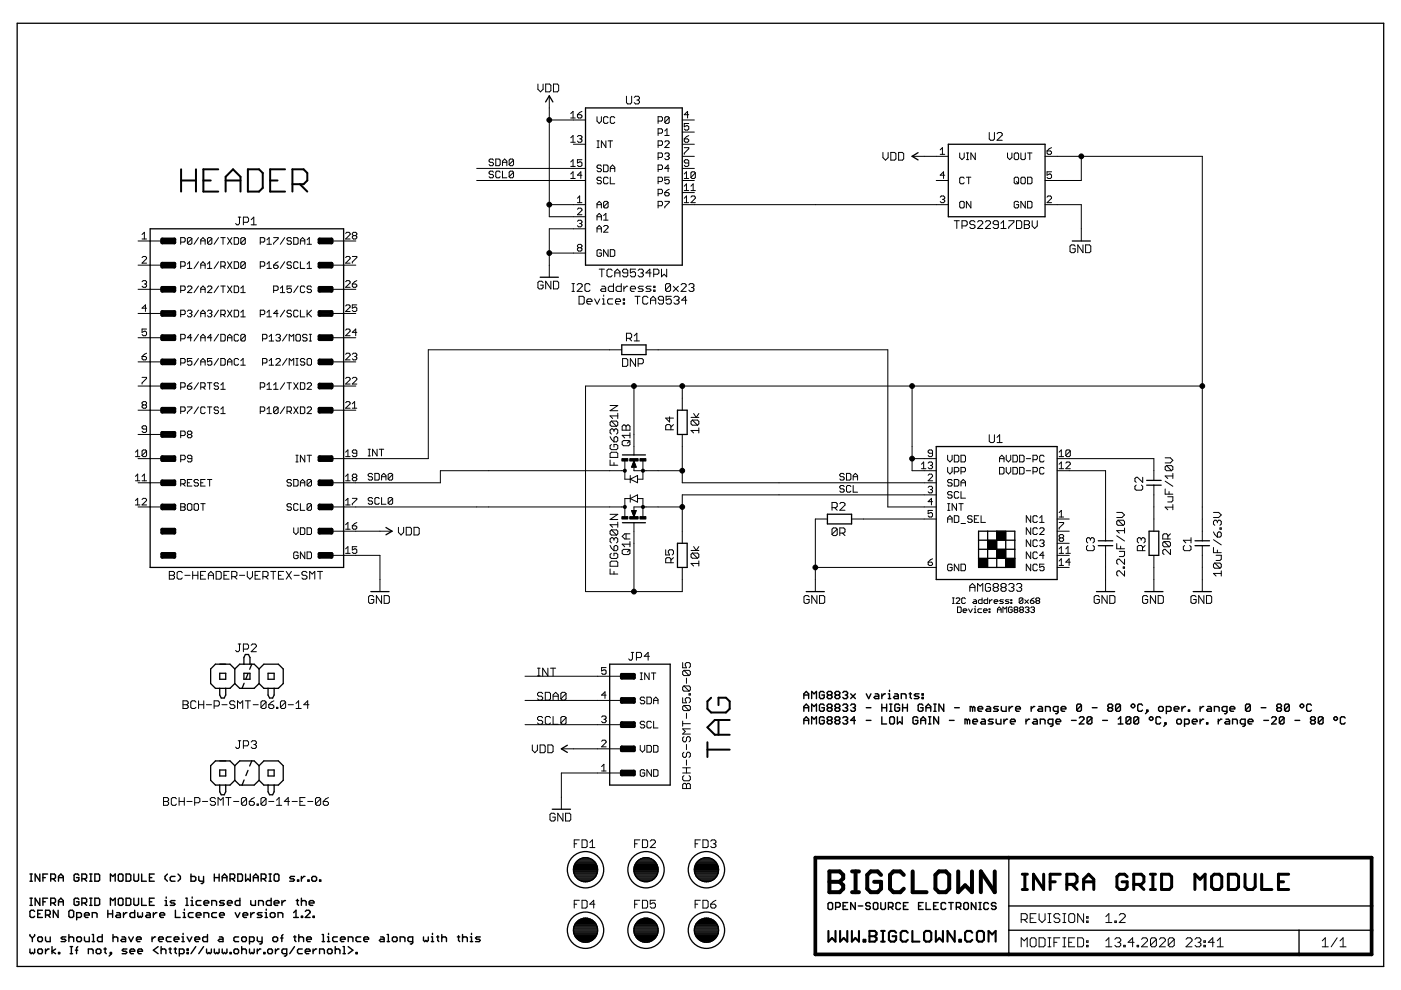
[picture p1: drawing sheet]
<svg xmlns="http://www.w3.org/2000/svg" width="297mm" height="210mm" viewBox="0 0 297 210" stroke-linecap="round" stroke-linejoin="round" font-family="sans-serif">
<g fill="none" stroke="#000" stroke-width=".21">
<path d="M114 17.8v1.1l.6 .6 .5-.6v-1.1M115.7 17.8h.8l.3 .3v1.1l-.3 .3h-.8zM117.3 17.8h.9l.2 .3v1.1l-.2 .3h-.9zM101.1 38.3h23M101.1 35.7h23M104.6 36.5l-.2-.2h-.5l-.2 .2 .2 .5h.5l.2 .2v.3l-.2 .2h-.5l-.2-.2M104.6 34l-.2-.3h-.5l-.2 .3 .2 .4h.5l.2 .2-.2 .5h-.5l-.2-.2M105.1 33.7h.7l.2 .3v.9l-.2 .2h-.7zM106 36.5l-.2-.2h-.5l-.2 .2v1l.2 .2h.5l.2-.2M106.5 36.3v1.4h1M106.5 35.1v-.9l.5-.5 .5 .5v.9M106.5 34.4h1"/>
<path d="M108.9 36.5v1l-.3 .2h-.4l-.3-.2M108.9 36.5l-.3-.2h-.4l-.3 .2v1M108.9 34l-.3-.3h-.4l-.3 .3v.9M108.9 34v.9l-.3 .2h-.4l-.3-.2M108.9 36.5l-1 1M108.9 34l-1 .9M116.5 20.3v25.7h7.6M116.5 25.4h7.6M121 37.8h1M121 30.2h1M121 35.3h1M121 29.2l.5-.5v1.5"/>
<path d="M121 24.1l.5-.5v1.4M121 34.3l.5-.4v1.4M121 36.9l.5-.5v1.4M121 25h1M121.6 30.6h2.5M122.4 24.3h.7l.3 .5-.3 .2h-.4l-.3-.2zM122.4 29l.3-.3h.4l.3 .3-.3 .4M122.9 29.4h.2M123.1 29.4l.3 .3-.3 .5h-.4l-.3-.3M123.4 33.9h-1v.7l.5-.3h.2l.3 .3v.5l-.3 .2h-.4l-.3-.2M123.4 23.6l-1 .7M123.4 37.1h-1l.7-.7v1.4"/>
<path d="M126.6 24.7v1l.4 .5 .5-.5v-1M126.6 29.9h.4M126.6 31.3h.4M126.8 29.9v1.4M127.5 37.8l-.2-.2h-.5l-.2 .4 .2 .3h.5l.2 .4-.2 .3h-.5l-.2-.3M127.5 35.2l-.2-.2h-.5l-.2 .5 .2 .2h.5l.2 .5-.2 .2h-.5l-.2-.2M128 35h.7l.2 .2v1l-.2 .2h-.7zM128.5 29.9v1.4l-1-1.4v1.4M128.9 37.8l-.2-.2h-.5l-.2 .2v.9l.2 .3h.5l.2-.3M128.9 25l-.2-.3h-.5l-.2 .3v.9l.2 .3h.5l.2-.3M128.9 29.9h1M129.4 35.7h.9"/>
<path d="M129.4 37.6v1.4h.9M129.4 29.9v1.4M129.4 36.4v-.9l.5-.5 .4 .5v.9M130.3 25l-.2-.3h-.5l-.2 .3v.9l.2 .3h.5l.2-.3M132.8 20.4v1.4l.3 .2h.5l.3-.2v-1.4M134.5 20.7l.2-.3h.6l.3 .3v.2l-.3 .3M135 21.2h.3M135.3 21.2l.3 .3v.3l-.3 .2h-.6l-.2-.2M139.5 35.9h.7l.3-.2v-.5l-.3-.2h-.7v1.4M139.5 25.7h.7l.3-.3v-.4l-.3-.3h-.7v1.5M139.5 28.2h.7l.3-.2v-.5l-.3-.2h-.7v1.4M139.5 30.8h.7l.3-.2v-.5l-.3-.2h-.7v1.4"/>
<path d="M139.5 33.4h.7l.3-.3v-.4l-.3-.3h-.7v1.4M139.5 38.5h.7l.3-.2v-.5l-.3-.2h-.7v1.4M140.9 32.7l.3-.3h.4l.3 .3-.3 .4M140.9 30.1l.3-.2h.4l.3 .2v.2l-1 1h1M140.9 27.8l.5-.5v1.4M140.9 28.7h1M141.4 33.1h.2M141.6 33.1l.3 .3-.3 .4h-.4l-.3-.2M141.9 35.7h-1l.7-.7v1.4M141.9 37.6h-1v.7l.7-.3 .3 .3v.4l-.3 .3h-.4l-.3-.3M141.9 25l-.3-.3h-.4l-.3 .3v.9M141.9 25v.9l-.3 .3h-.4l-.3-.3"/>
<path d="M141.9 25l-1 .9M144.7 25.4h2.5M144.7 33.1h2.5M144.7 38.3h2.5M144.7 35.7h2.5M144.7 28h2.5M144.7 30.6h2.5M145.1 37.8h.9M145.1 29.4h.7l.2 .3v.2l-.2 .3h-.5l-.2-.3zM145.1 31.3h.9v.2l-.9 1v.2M145.1 36.9l.4-.5v1.4M145.1 39.5l.4-.5v1.4"/>
<path d="M146 34.6h-.7l-.2-.3 .2-.4h.5l.2 .2v1l-.2 .2h-.5l-.2-.2M146 26.2h-.9v.7l.4-.3 .5 .3v.4l-.2 .3h-.5l-.2-.3M146 24.3h-.9l.7-.7v1.4M146 28.7l-.9 .7M146.5 39.5l.5-.5v1.4M147.4 36.7v.9l-.2 .2h-.5l-.2-.2M147.4 36.7l-.2-.3h-.5l-.2 .3v.9M147.4 36.7l-.9 .9M187.2 32.3v1.1l.5 .6 .6-.6v-1.1M188.9 32.3h.8l.2 .3v1.1l-.2 .3h-.8zM190.5 32.3h.8l.3 .3v1.1l-.3 .3h-.8zM193.4 33.1h7.7"/>
<path d="M198.5 38.3h2.6M199.3 32.7h1M199.3 31.8l.5-.5v1.4M200.3 37.1h-1l.7-.7v1.4M203.5 32.4v1l.5 .4 .4-.4v-1M204.4 37.8l-.2-.2h-.5l-.2 .2v.9l.2 .3h.5l.2-.3M204.9 32.4h.5M204.9 33.8h.5M204.9 37.6h.9M205.1 32.4v1.4M205.4 37.6v1.4M206.8 32.4v1.4l-1-1.4v1.4"/>
<path d="M209.7 28.1v1.4l.3 .2h.6l.2-.2v-1.4M211.4 28.4l.3-.3h.5l.3 .3v.2l-1.1 1.1h1.1M213.6 32.4v1l.5 .4 .4-.4v-1M215.3 32.4h.4l.3 .3v.9l-.3 .2h-.4l-.3-.2v-.9zM215.3 37.6h.4l.3 .2v.9l-.3 .3h-.4l-.3-.3v-.9zM215.5 38.5l.5 .5M216.5 32.4v1.2l.2 .2h.4l.3-.2v-1.2M216.5 37.8l.2-.2h.4l.3 .2v.9l-.3 .3h-.4l-.2-.3zM217.9 32.4h.9M217.9 37.6h.7l.2 .2v.9l-.2 .3h-.7zM218.3 32.4v1.4M221.6 33.1h33.3v81.6"/>
<path d="M222 32h.7l.2 .2v.3l-.2 .2h-.5l-.2-.2zM222.9 31.3l-.9 .7M222.9 36.4h-.9v.7l.5-.2h.2l.2 .2v.5l-.2 .2h-.5l-.2-.2M229.3 33.1v5.2h-7.7M29.3 51.1h5.1M29.3 56.2h5.1M30.1 49.7l.5-.4v1.4M30.1 50.7h1M30.1 54.6l.3-.2h.4l.3 .2v.2l-1 1h1M30.1 59.7l.3-.2h.4l.3 .2v.3l-.3 .2M38.3 51.3h.7l.3-.2v-.5l-.3-.2h-.7v1.4M38.3 56.5h.7l.3-.3v-.4l-.3-.3h-.7v1.4"/>
<path d="M39.7 56l.5-.5v1.4M39.7 56.9h1M40.7 50.6l-.3-.2h-.4l-.3 .2v1M40.7 50.6v1l-.3 .2h-.4l-.3-.2M40.7 50.6l-1 1M42.1 50.4l-1 1.4M42.1 55.5l-1 1.4M42.6 51.1h.9M42.6 56.2h.9M42.6 51.8v-1l.4-.4 .5 .4v1M42.6 56.9v-.9l.4-.5 .5 .5v.9M44 56.9h.9"/>
<path d="M44 56l.4-.5v1.4M44.9 50.6l-.2-.2h-.5l-.2 .2v1M44.9 50.6v1l-.2 .2h-.5l-.2-.2M44.9 50.6l-.9 1M46.3 50.4l-.9 1.4M46.3 55.5l-.9 1.4M46.8 50.4h1M46.8 56.5h.7l.3-.3v-.4l-.3-.3h-.7v1.4M47.3 50.4v1.4M47.3 56.5l.5 .4M48.2 50.4l1 1.4M48.2 55.5l1 1.4"/>
<path d="M49.2 50.4l-1 1.4M49.2 55.5l-1 1.4M49.7 50.4h.7l.2 .2v1l-.2 .2h-.7zM49.7 55.5h.7l.2 .3v.9l-.2 .2h-.7zM50.5 46h.6M50.8 46v1.4l-.3 .3h-.3l-.2-.3M51.6 47.1h.8l.3-.2v-.6l-.3-.3h-.8v1.7M52 50.6l-.2-.2h-.5l-.2 .2v1M52 50.6v1l-.2 .2h-.5l-.2-.2M52 55.8l-.2-.3h-.5l-.2 .3v.9M52 55.8v.9l-.2 .2h-.5l-.2-.2M52 50.6l-.9 1"/>
<path d="M52 55.8l-.9 .9M53.3 47.7h1.1M53.3 46.6l.5-.6v1.7M55.2 51.3h.7l.2-.2v-.5l-.2-.2h-.7v1.4M55.2 56.5h.7l.2-.3v-.4l-.2-.3h-.7v1.4M56.6 51.8h1M56.6 56.9h1M56.6 50.8l.5-.4v1.4M56.6 56l.5-.5v1.4M58 56.2h.7l.3 .3v.2l-.3 .2h-.4l-.3-.2zM58 50.4h1v.2l-1 1v.2M59 55.5l-1 .7"/>
<path d="M60.4 50.4l-1 1.4M60.4 55.5l-1 1.4M61.8 50.6l-.2-.2h-.5l-.2 .2 .2 .5h.5l.2 .2-.2 .5h-.5l-.2-.2M61.8 55.8l-.2-.3h-.5l-.2 .5 .2 .2h.5l.2 .5-.2 .2h-.5l-.2-.2M62.3 50.4h.7l.2 .2v1l-.2 .2h-.7zM63.2 55.8l-.2-.3h-.5l-.2 .3v.9l.2 .2h.5l.2-.2M63.7 51.1h.9M63.7 55.5v1.4h.9M63.7 51.8v-1l.5-.4 .4 .4v1M65.1 51.8h.9M65.1 56.9h.9M65.1 50.8l.5-.4v1.4"/>
<path d="M65.1 56l.5-.5v1.4M70.3 51.1h5.1M70.3 56.2h5.1M73.3 54.6l.2-.2h.5l.2 .2v.2l-.9 1h.9M73.3 49.5l.2-.2h.5l.2 .2v.2l-.9 1h.9M73.3 59.7l.2-.2h.5l.2 .2v.3l-.9 .9h.9M74.7 54.4h.9v.2l-.9 1v.2M74.9 50l-.2 .2 .2 .5h.5l.2-.3-.2-.4M74.9 50l-.2-.3 .2-.4h.5l.2 .2-.2 .5M74.9 50h.5M75.6 59.5l-.9 .7M115.1 59.9l-.2-.3h-.6l-.3 .3v1.1l.3 .3h.6l.2-.3v-.5h-.5"/>
<path d="M116.5 53.7h7.6M116.5 43.4h7.6M116.8 59.6v1.7l-1.1-1.7v1.7M117.3 59.6h.9l.2 .3v1.1l-.2 .3h-.9zM122.4 44.4l.3-.3h.4l.3 .3v.2l-1 .9h1M122.4 46.9l.3-.2h.4l.3 .2-.3 .5M122.4 43h1M122.4 42l.5-.4v1.4M122.7 52.5l-.3-.2 .3-.5h.4l.3 .2-.3 .5M122.7 52.5l-.3 .2v.3l.3 .2h.4l.3-.2v-.3l-.3-.2M122.7 52.5h.4M122.9 47.4h.2"/>
<path d="M123.1 47.4l.3 .2-.3 .5h-.4l-.3-.2M124.1 48.5h-7.6v10.3M126.6 48.5h.9M126.6 43.4h.9M126.6 46h.9M126.6 44.1v-.9l.4-.5 .5 .5v.9M126.6 46.7v-1l.4-.4 .5 .4v1M126.6 49.2v-.9l.4-.5 .5 .5v.9M127 57.1h1.1M127.5 53.2l-.2-.3h-.5l-.2 .3v.9l.2 .3h.5l.2-.3v-.4h-.5M127.6 57.1v1.6M128 48l.2-.2h.5l.2 .2v.3l-.9 .9h.9"/>
<path d="M128 45.7l.5-.4v1.4M128 46.7h.9M128.9 42.9l-.2-.2h-.5l-.2 .2v1M128.9 42.9v1l-.2 .2h-.5l-.2-.2M128.9 52.9v1.5l-.9-1.5v1.5M128.9 42.9l-.9 1M129.4 52.9h.7l.2 .3v.9l-.2 .3h-.7zM129.8 57.3l-.3-.2h-.5l-.3 .2v1.1l.3 .3h.5l.3-.3M130.3 58.7v-1.1l.6-.5 .5 .5v1.1M130.3 57.9h1.1M133.1 57.9h-.8l-.3-.3v-.3l.3-.2h.5l.3 .2v1.1l-.3 .3h-.5l-.3-.3M134.7 57.1h-1.1v.8l.6-.3h.3l.2 .3v.5l-.2 .3h-.6l-.3-.3"/>
<path d="M135.3 57.3l.3-.2h.5l.3 .2v.3l-.3 .3M135.8 57.9h.3M136.1 57.9l.3 .2v.3l-.3 .3h-.5l-.3-.3M138 57.9h-1.1l.9-.8v1.6M138.6 58.1h.8l.3-.2v-.6l-.3-.2h-.8v1.6M139.5 41.1h.7l.3-.3v-.4l-.3-.3h-.7v1.4M139.5 43.6h.7l.3-.2v-.5l-.3-.2h-.7v1.4M140.3 57.1v1.6l.5-.6 .6 .6v-1.6M140.9 40.8h.7l.3 .5-.3 .2h-.4l-.3-.2zM140.9 42.7h1v.2l-1 1v.2M141.9 40.1l-1 .7M144.7 43.4h56.4"/>
<path d="M144.7 40.8h2.5M145.1 43h.9M145.1 42l.4-.4v1.4M145.1 40.4h.9M146.5 41.8l.2-.2h.5l.2 .2v.2l-.9 1h.9M146.5 40.4h.9M199.3 41.8l.3-.2h.4l.3 .2v.2l-.3 .3M199.8 42.3h.2M200 42.3l.3 .2v.2l-.3 .3h-.4l-.3-.3M202.3 46.8h1.1M202.9 46.8v1.7M203.5 42.9l.2-.2h.5l.2 .2v1l-.2 .2h-.5l-.2-.2z"/>
<path d="M204 47.9h.8l.3-.3v-.5l-.3-.3h-.8v1.7M205.8 42.7v1.4l-.9-1.4v1.4M206.7 47.1l-.3-.3h-.5l-.3 .3v.2l.3 .3h.5l.3 .3v.3l-.3 .3h-.5l-.3-.3M207.3 47.1l.2-.3h.6l.3 .3v.2l-1.1 1.2h1.1M208.9 47.1l.3-.3h.5l.3 .3v.2l-1.1 1.2h1.1M211.7 47.6h-.9l-.2-.3v-.2l.2-.3h.6l.3 .3v1.1l-.3 .3h-.6l-.2-.3M212.2 48.5h1.1M212.2 47.3l.6-.5v1.7M213.9 46.8h1.1v.3l-1.1 1.1v.3M215.5 46.8h.8l.3 .3v1.1l-.3 .3h-.8zM216 42.9l-.3-.2h-.4l-.3 .2v1l.3 .2h.4l.3-.2v-.5h-.5M217.2 47.6h.8"/>
<path d="M217.2 46.8h.8l.3 .3v.2l-.3 .3 .3 .3v.3l-.3 .3h-.8zM217.4 42.7v1.4l-.9-1.4v1.4M217.9 42.7h.7l.2 .2v1l-.2 .2h-.7zM218.8 46.8v1.1l.6 .6 .5-.6v-1.1M221.6 43.4h7.7v7.7M222 41.8l.2-.2h.5l.2 .2v.2l-.9 1h.9M228 52.2l-.3-.3h-.6l-.2 .3v1.1l.2 .3h.6l.3-.3v-.6h-.6M229.6 51.9v1.7l-1.1-1.7v1.7M230.2 51.9h.8l.3 .3v1.1l-.3 .3h-.8zM29.3 61.3h5.1M29.3 66.5h5.1M29.3 71.6h5.1"/>
<path d="M29.3 76.7h5.1M30.1 75.6h.7l.3 .5-.3 .2h-.4l-.3-.2zM30.6 60.2h.2M30.8 60.2l.3 .3-.3 .4h-.4l-.3-.2M31.1 69.8h-1v.7l.5-.3 .5 .3v.4l-.3 .3h-.4l-.3-.3M31.1 65.3h-1l.7-.7v1.4M31.1 74.9l-1 .7M38.3 61.6h.7l.3-.3v-.4l-.3-.3h-.7v1.4M38.3 66.7h.7l.3-.2v-.5l-.3-.2h-.7v1.4M38.3 71.8h.7l.3-.2v-.5l-.3-.2h-.7v1.4M38.3 77h.7l.3-.3v-.4l-.3-.3h-.7v1.4M39.7 60.9l.3-.3h.4l.3 .3v.2l-1 .9h1"/>
<path d="M39.7 66l.3-.2h.4l.3 .2v.2l-.3 .3M40.2 66.5h.2M40.4 66.5l.3 .2v.2l-.3 .3h-.4l-.3-.3M40.7 71.6h-1l.7-.7v1.4M40.7 76h-1v.7l.5-.2 .5 .2v.5l-.3 .2h-.4l-.3-.2M42.1 60.6l-1 1.4M42.1 65.8l-1 1.4M42.1 70.9l-1 1.4M42.1 76l-1 1.4M42.6 61.3h.9M42.6 66.5h.9M42.6 71.6h.9"/>
<path d="M42.6 76.7h.9M42.6 62v-.9l.4-.5 .5 .5v.9M42.6 67.2v-1l.4-.4 .5 .4v1M42.6 72.3v-.9l.4-.5 .5 .5v.9M42.6 77.4v-.9l.4-.5 .5 .5v.9M44 60.9l.2-.3h.5l.2 .3v.2l-.9 .9h.9M44 66l.2-.2h.5l.2 .2-.2 .5M44.4 66.5h.3M44.7 66.5l.2 .2-.2 .5h-.5l-.2-.3M44.9 71.6h-.9l.7-.7v1.4M44.9 76h-.9v.7l.4-.2 .5 .2v.5l-.2 .2h-.5l-.2-.2M46.3 60.6l-.9 1.4"/>
<path d="M46.3 65.8l-.9 1.4M46.3 70.9l-.9 1.4M46.3 76l-.9 1.4M46.8 66.7h.7l.3-.2v-.5l-.3-.2h-.7v1.4M46.8 70.9h.7l.3 .2v1l-.3 .2h-.7zM46.8 76h.7l.3 .3v.9l-.3 .2h-.7zM46.8 60.6h1M47.3 60.6v1.4M47.3 66.7l.5 .5M48.2 71.6h1M48.2 76.7h1M48.2 60.6l1 1.4"/>
<path d="M48.2 65.8l1 1.4M48.2 72.3v-.9l.5-.5 .5 .5v.9M48.2 77.4v-.9l.5-.5 .5 .5v.9M49.2 60.6l-1 1.4M49.2 65.8l-1 1.4M49.7 60.6h.7l.2 .3v.9l-.2 .2h-.7zM49.7 65.8h.7l.2 .2v.9l-.2 .3h-.7zM50.6 71.1l-.2-.2h-.5l-.2 .2v1l.2 .2h.5l.2-.2M50.6 76.3l-.2-.3h-.5l-.2 .3v.9l.2 .2h.5l.2-.2M51.1 62h.9M51.1 61.1l.4-.5v1.4M51.1 66.2l.4-.4v1.4"/>
<path d="M51.1 76.5l.4-.5v1.4M51.1 67.2h.9M51.1 77.4h.9M52 71.1l-.2-.2h-.5l-.2 .2v1M52 71.1v1l-.2 .2h-.5l-.2-.2M52 71.1l-.9 1M55.2 66.7h.7l.2-.2v-.5l-.2-.2h-.7v1.4M55.7 71.8h.7l.2-.2v-.5l-.2-.2h-.7v1.4M55.7 77h.7l.2-.3v-.4l-.2-.3h-.7v1.4M56.6 67.2h1M56.6 66.2l.5-.4v1.4M57.1 72.3h.9"/>
<path d="M57.1 77.4h.9M57.1 76.5l.5-.5v1.4M57.1 71.4l.5-.5v1.4M58 61.6h.7l.3-.3v-.4l-.3-.3h-.7v1.4M58.5 71.1l.2-.2h.5l.2 .2-.2 .5M58.5 76.3l.2-.3h.5l.2 .3v.2l-.9 .9h.9M59 66.5h-1l.7-.7v1.4M59 71.6h.2M59.2 71.6l.2 .2-.2 .5h-.5l-.2-.2M59.4 62h1M59.4 61.1l.5-.5v1.4M60.4 65.8l-1 1.4"/>
<path d="M60.9 70.9l-1 1.4M60.9 76l-1 1.4M61.3 72.3v-1.4l.5 .5 .5-.5v1.4M61.3 77.4v-1.4l.5 .5 .5-.5v1.4M61.8 66l-.2-.2h-.5l-.2 .2 .2 .5h.5l.2 .2-.2 .5h-.5l-.2-.3M61.8 60.6h-.9v.7l.4-.2 .5 .2v.5l-.2 .2h-.5l-.2-.2M62.7 76h.5M62.7 77.4h.5M63 70.9h.5l.2 .2v1l-.2 .2h-.5l-.3-.2v-1zM63 76v1.4M63.2 66l-.2-.2h-.5l-.2 .2v.9l.2 .3h.5l.2-.3M63.2 60.6l-.9 1.4"/>
<path d="M63.7 65.8v1.4h.9M64.6 76.3l-.2-.3h-.5l-.2 .5 .2 .2h.5l.2 .5-.2 .2h-.5l-.2-.2M64.6 60.9l-.2-.3h-.5l-.2 .3v.9l.2 .2h.5l.2-.2M65.1 71.1l-.2-.2h-.5l-.2 .5 .2 .2h.5l.2 .2v.3l-.2 .2h-.5l-.2-.2M65.1 65.8v1.4M65.3 76h.5l.2 .3v.9l-.2 .2h-.5l-.2-.2v-.9zM65.3 66.5l.7 .7M65.6 70.9h.4M65.6 72.3h.4M65.8 70.9v1.4M66 60.9l-.2-.3h-.5l-.2 .3 .2 .4h.5l.2 .3-.2 .4h-.5l-.2-.2M66 65.8l-.9 .9"/>
<path d="M70.3 61.3h5.1M70.3 66.5h5.1M70.3 71.6h5.1M70.3 76.7h5.1M73.3 64.9l.2-.3h.5l.2 .3v.2l-.9 .9h.9M73.3 75.1l.2-.2h.5l.2 .2v.3l-.9 .9h.9M73.3 70l.2-.2h.5l.2 .2v.2l-.9 1h.9M74.7 75.1l.2-.2h.5l.2 .2-.2 .5M74.7 60.2h.7l.2 .5-.2 .2h-.5l-.2-.2zM75.2 75.6h.2M75.4 75.6l.2 .2-.2 .5h-.5l-.2-.2M75.6 64.6h-.9v.7l.5-.2 .4 .2v.5l-.2 .2h-.5l-.2-.2"/>
<path d="M75.6 70.5h-.9l.7-.7v1.4M121.3 61.8h.5M121.3 60.1h.5M121.5 60.1v1.7M122.4 60.4l.2-.3h.6l.2 .3v.3l-1 1.1h1M122.8 62.8h.8l.3 .3v1.1l-.3 .3h-.8zM124.4 63.9h1.1v-.3l-.3-.2h-.5l-.3 .2v.6l.3 .3h.5M125.1 60.4l-.3-.3h-.5l-.3 .3v1.1l.3 .3h.5l.3-.3M126.1 63.4l.5 1.1 .6-1.1M127.6 60.7h.5l.3 .3v.8h-.8l-.3-.3 .3-.3h.8M127.7 64.5h.6M127.7 63.4h.3v1.1"/>
<path d="M128 62.5v.3M129.9 63.4h-.8l-.3 .2v.6l.3 .3h.8M130.1 60.1v1.7h-.9l-.2-.3v-.5l.2-.3h.9M130.5 63.9h1.1v-.3l-.3-.2h-.6l-.2 .2v.6l.2 .3h.6M131.7 60.1v1.7h-.8l-.3-.3v-.5l.3-.3h.8M131.8 74.2h-41v23h-20.5M132 76h.8l.3 .3v1.1l-.3 .3h-.8zM132.1 64.2h.3v.3h-.3zM132.1 63.4h.3v.2h-.3zM132.3 60.7v1.1M132.8 71.7h.8l.3-.2v-.6l-.3-.2h-.8v1.6M133.1 60.7h-.3l-.5 .5"/>
<path d="M133.4 71.7l.5 .6M133.6 61.2h1.1v-.2l-.2-.3h-.6l-.3 .3v.5l.3 .3h.6M134.5 72.3h1.1M134.5 71.2l.5-.5v1.6M134.6 62.8h1.1M134.7 76v1.7l-1.1-1.7v1.7M135.2 62.8v1.7M135.3 77.1h.8l.3-.2v-.6l-.3-.3h-.8v1.7M136.4 60.7h-.8l-.3 .3 .3 .2h.5l.3 .3-.3 .3h-.8M137 74.2h51.2v33.3h10.3M137.4 63.1l-.3-.3h-.6l-.2 .3v1.1l.2 .3h.6l.3-.3M137.9 63.6h1.1"/>
<path d="M137.9 64.5v-1.1l.6-.6 .5 .6v1.1M138 60.7h-.8l-.3 .3 .3 .2h.6l.2 .3-.2 .3h-.9M138.6 60.7h.3v.3h-.3zM138.6 61.5h.3v.3h-.3zM140.7 63.6h-.9l-.2-.2v-.3l.2-.3h.6l.3 .3v1.1l-.3 .3h-.6l-.2-.3M142.2 60.4v1.1l-.3 .3h-.5l-.3-.3M142.2 60.4l-.3-.3h-.5l-.3 .3v1.1M142.2 60.4l-1.1 1.1M142.3 62.8h-1.1v.8l.6-.2h.2l.3 .2v.6l-.3 .3h-.5l-.3-.3M142.7 60.7l1.1 1.1M142.9 63.1l.3-.3h.5l.3 .3v.3l-.3 .2M143.4 63.6h.3"/>
<path d="M143.7 63.6l.3 .3v.3l-.3 .3h-.5l-.3-.3M143.8 60.7l-1.1 1.1M144.4 60.4l.3-.3h.5l.3 .3v.3l-1.1 1.1h1.1M145.6 63.6h-1.1l.9-.8v1.7M146 60.4l.3-.3h.6l.2 .3v.3l-.2 .3M146.6 61h.3M146.9 61l.2 .2v.3l-.2 .3h-.6l-.3-.3M28.7 95.9l.5-.5v1.4M28.7 96.8h1M29.3 97.2h5.1M29.3 81.9h5.1M29.3 87h5.1"/>
<path d="M29.3 92.1h5.1M30.1 80h1v.2l-1 1v.2M30.4 85.9l-.3-.3v-.2l.3-.2h.4l.3 .2-.3 .5M30.4 85.9l-.3 .2v.2l.3 .3h.4l.3-.3-.3-.4M30.4 85.9h.4M31.1 91h-.7l-.3-.3v-.2l.3-.2h.4l.3 .2v.9l-.3 .3h-.4l-.3-.3M31.1 95.6v1l-.3 .2h-.4l-.3-.2M31.1 95.6l-.3-.2h-.4l-.3 .2v1M31.1 95.6l-1 1M38.3 82.1h.7l.3-.2v-.5l-.3-.2h-.7v1.3M38.3 87.2h.7l.3-.2v-.5l-.3-.2h-.7v1.4M38.3 92.4h.7l.3-.3v-.5l-.3-.2h-.7v1.4"/>
<path d="M38.3 97.5h.7l.3-.3v-.4l-.3-.3h-.7v1.4M39.7 81.9h.7l.3 .2v.2l-.3 .2h-.4l-.3-.2zM39.7 86.3h1v.2l-1 .9v.3M40 92.1h.4M40 92.1l-.3-.2 .3-.5h.4l.3 .2v.3l-.3 .2M40 92.1l-.3 .3 .3 .4h.4l.3-.2v-.2l-.3-.3M40.7 97.2h-.7l-.3-.2 .3-.5h.4l.3 .3v.9l-.3 .2h-.4l-.3-.2M40.7 81.2l-1 .7M42.1 81.2l-1 1.3M42.1 86.3l-1 1.4M42.6 82.1h.7l.2-.2v-.5l-.2-.2h-.7v1.3M43 82.1l.5 .4"/>
<path d="M43.5 86.5l-.2-.2h-.5l-.2 .2v.9l.2 .3h.5l.2-.3M44 81.2h.9M44 86.3h.9M44.4 81.2v1.3M44.4 86.3v1.4M46.3 81.4l-.2-.2h-.5l-.2 .2v.2l.2 .3h.5l.2 .4-.2 .2h-.5l-.2-.2M46.3 86.5l-.2-.2h-.5l-.2 .2 .2 .5h.5l.2 .2-.2 .5h-.5l-.2-.3M46.8 81.6l.5-.4v1.3M46.8 86.7l.5-.4v1.4M46.8 82.5h1M46.8 87.7h1M55.2 82.1h.7l.2-.2v-.5l-.2-.2h-.7v1.3"/>
<path d="M55.2 87.2h.7l.2-.2v-.5l-.2-.2h-.7v1.4M56.6 82.5h1M56.6 87.7h1M56.6 81.6l.5-.4v1.3M56.6 86.7l.5-.4v1.4M58 82.5h1M58 81.6l.5-.4v1.3M59 86.5v.9l-.3 .3h-.4l-.3-.3M59 86.5l-.3-.2h-.4l-.3 .2v.9M59 86.5l-1 .9M60.4 81.2l-1 1.3M60.4 86.3l-1 1.4"/>
<path d="M60.9 81.2h.9M60.9 87.2h.7l.2-.2v-.5l-.2-.2h-.7v1.4M61.3 81.2v1.3M61.3 87.2l.5 .5M62.3 81.2l.9 1.3M62.3 86.3l.9 1.4M62.7 96.5h.5M62.7 97.9h.5M63 96.5v1.4M63.2 81.2l-.9 1.3M63.2 86.3l-.9 1.4M63.7 81.2h.7l.2 .2v.9l-.2 .2h-.7z"/>
<path d="M63.7 86.3h.7l.2 .2v.9l-.2 .3h-.7zM64.6 96.5v1.4l-.9-1.4v1.4M65.1 86.5l.2-.2h.5l.2 .2v.2l-.9 1h.9M65.1 81.4l.2-.2h.5l.2 .2v.2l-.9 .9h.9M65.1 96.5h.9M65.6 96.5v1.4M70.3 81.9h5.1M70.3 87h5.1M73.3 80.2l.2-.2h.5l.2 .2v.3l-.9 .9h.9M73.3 85.4l.2-.2h.5l.2 .2v.2l-.9 1h.9M73.3 96.8h.9M73.3 95.9l.5-.5v1.4"/>
<path d="M74.7 80.2l.2-.2h.5l.2 .2v.3l-.9 .9h.9M74.7 86.6h.9M74.7 85.6l.5-.4v1.4M75.6 96.1h-.7l-.2-.2 .2-.5h.5l.2 .2v1l-.2 .2h-.5l-.2-.2M78.1 96.7h.4M78.1 95.2h.4M78.3 95.2v1.5M79.9 95.2v1.5l-.9-1.5v1.5M80.4 95.2h1M80.9 95.2v1.5M129.3 97.5v1.1h1.7M129.3 92.6l.3 .5 .6 .6"/>
<path d="M129.3 86h1.7l-1.7 1.1h1.7M129.6 89.3l-.3 .3v.5l.3 .3h1.1M129.6 94.2l-.3 .3v.6l.3 .2h1.1l.3-.2v-.6l-.3-.3h-.5v.6M129.6 95.9h1.1l.3 .3v.8h-1.7v-.8zM129.6 89.3h1.1l.3 .3v.5l-.3 .3M129.6 89.3l1.1 1.1M130.2 91.2l-.3-.3h-.3l-.3 .3v.6l.3 .2M130.2 91.2l.3-.3h.2l.3 .3v.6l-.3 .2M130.2 91.2v.3M130.2 92.9l.3-.3h.2l.3 .3v.5l-.3 .3h-.5zM130.2 98.1v.5M131 87.6v1.1"/>
<path d="M131 88.2h-1.7l.6 .5M131.9 90.4l.3-.3h.3l.2 .3 .3-.3h.3l.3 .3v.8h-1.7zM132.2 93.4h1.1l.3 .3v.5l-.3 .3h-1.1l-.3-.3v-.5zM132.5 99.8h-39.1v2.6h-23.1M132.5 97.8v3.8h1.1M132.7 90.4v.8M133.6 91.8v1.1M133.6 93.4l-.6 .6M133.6 92.3h-1.7l.6 .6M134.4 97.7v2.1h10.3M134.4 81.9v14.6M134.4 97.7l.5 1.3h-1z"/>
<path d="M134.4 97.7l-.1 1.3M134.4 97.7l-.3 1.3M134.4 97.7l-.4 1.3M134.4 97.7l.1 1.3M134.4 97.7l.3 1.3M134.4 97.7l.4 1.3M136.3 97.7v3.9h-1.1M142 88.4v1.1l-.9-.9h1.7M142.2 91.1v-.8l-.2-.3h-.6l-.3 .3v.8h1.7M142.8 90l-.6 .6M144.7 81.9v5.1M144.7 92.1v10.3h53.8"/>
<path d="M146.5 88.5h1.7M146.8 89.1l-.3 .2v.6l.3 .2h1.1M146.8 89.1h1.1l.3 .2v.6l-.3 .2M146.8 89.1l1.1 1M147.1 87.7l.5 .8 .6-.8M148.2 91.3h-1.7l.6 .5M148.2 90.7v1.1M193.4 97.2h5.1M193.4 81.9v17.9h5.1M195.4 99.4h.9M195.4 98.4l.4-.4v1.4M196.8 98.2l.2-.2h.5l.2 .2-.2 .5"/>
<path d="M197.3 98.7h.2M197.5 98.7l.2 .2-.2 .5h-.5l-.2-.3M197.7 96.1h-.7l-.2-.2 .2-.5h.5l.2 .2v1l-.2 .2h-.5l-.2-.2M200.9 96.5v1l.5 .4 .5-.4v-1M200.9 99.1v.9l.5 .5 .5-.5v-.9M202.3 96.5h.8l.2 .3v.9l-.2 .2h-.8zM203.8 96.5h.7l.2 .3v.9l-.2 .2h-.7zM209.7 92.2v1.4l.3 .2h.6l.2-.2v-1.4M211.4 93.8h1.1M211.4 92.7l.5-.5v1.6M211.9 97.2h1M211.9 99.1h.7l.3 .2v1l-.3 .2h-.7z"/>
<path d="M211.9 97.9v-.9l.5-.5 .5 .5v.9M213.3 96.5v1l.5 .4 .5-.4v-1M213.3 99.1v.9l.5 .5 .5-.5v-.9M214.8 96.5h.7l.2 .3v.9l-.2 .2h-.7zM214.8 99.1h.7l.2 .2v1l-.2 .2h-.7zM216.2 96.5h.7l.2 .3v.9l-.2 .2h-.7zM216.2 99.1h.7l.2 .2v1l-.2 .2h-.7zM217.6 97.2h.9M217.6 99.8h.9M219 97.5h.7l.2-.3v-.4l-.2-.3h-.7v1.4M221.4 96.8l-.3-.3h-.4l-.3 .3v.9l.3 .2h.4l.3-.2M221.4 99.3l-.3-.2h-.4l-.3 .2v1l.3 .2h.4l.3-.2"/>
<path d="M224.1 99.8h10.3v14.9M224.1 97.2h20.5v4.7M224.6 96.8h.9M224.6 95.9l.4-.5v1.4M224.6 98.4l.4-.4v1.4M224.6 99.4h.9M226 98.2l.2-.2h.5l.2 .2v.2l-.9 1h.9M226.9 95.6v1l-.2 .2h-.5l-.2-.2M226.9 95.6l-.2-.2h-.5l-.2 .2v1M226.9 95.6l-.9 1M247 97.1h1.1l.6 .5-.6 .5h-1.1M247.3 98.7l-.3 .3v.5l.3 .3h1.1"/>
<path d="M247.3 98.7h1.1l.3 .3v.5l-.3 .3M247.3 98.7l1.1 1.1M254.9 81.9h-130.8v43.5h20.6v-5.1M28.7 101l.5-.5v1.4M28.7 106.1l.5-.4v1.4M28.7 101.9h1M28.7 107.1h1M29.3 107.5h5.1M29.3 102.4h5.1M30.1 101l.5-.5v1.4M30.1 105.9l.3-.2h.4l.3 .2v.2l-1 1h1M30.1 101.9h1"/>
<path d="M38.3 107.5h.7M38.3 102.6h.7l.3-.2v-.5l-.3-.2h-.7v1.4M38.3 106.8h.7l.3 .2-.3 .5 .3 .2v.3l-.3 .2h-.7zM38.8 102.6l.5 .5M39.7 102.4h.5M40 106.8h.4l.3 .2v1l-.3 .2h-.4l-.3-.2v-1zM40.7 101.7h-1v1.4h1M41.4 106.8h.4l.3 .2v1l-.3 .2h-.4l-.3-.2v-1zM42.1 101.9l-.3-.2h-.4l-.3 .4 .3 .3h.4l.3 .4-.3 .3h-.4l-.3-.3M42.6 102.4h.4M42.6 106.8h.9M43 106.8v1.4"/>
<path d="M43.5 101.7h-.9v1.4h.9M44 101.7h.9M44.4 101.7v1.4M61.8 107l-.2-.2h-.5l-.2 .2 .2 .5h.5l.2 .2v.3l-.2 .2h-.5l-.2-.2M61.8 101.9l-.2-.2h-.5l-.2 .2 .2 .5h.5l.2 .2-.2 .5h-.5l-.2-.3M62.3 101.7h.7l.2 .2v.9l-.2 .3h-.7zM62.3 111.9v1l.4 .4 .5-.4v-1M63.2 117.3l-.2-.3h-.5l-.2 .3v.9l.2 .2h.5l.2-.2v-.4h-.5M63.2 107l-.2-.2h-.5l-.2 .2v1l.2 .2h.5l.2-.2M63.7 102.4h.9M63.7 106.8v1.4h.9M63.7 103.1v-1l.5-.4 .4 .4v1"/>
<path d="M63.7 111.9h.7l.2 .2v1l-.2 .2h-.7zM64.6 117v1.4l-.9-1.4v1.4M65.1 111.9h.7l.2 .2v1l-.2 .2h-.7zM65.1 117h.7l.2 .3v.9l-.2 .2h-.7zM66 101.9l-.2-.2h-.5l-.2 .2v.9M66 101.9v.9l-.2 .3h-.5l-.2-.3M66 107l-.2-.2h-.5l-.2 .2v1M66 107v1l-.2 .2h-.5l-.2-.2M66 101.9l-.9 .9M66 107l-.9 1M70.3 117.8h10.3v7.6M70.3 112.6h12.8"/>
<path d="M70.3 107.5h62.2M73.3 101.9h.9M73.3 107.1h.9M73.3 101l.5-.5v1.4M73.3 106.1l.5-.4v1.4M73.3 111.3l.5-.5v1.4M73.3 116.4l.5-.5v1.4M73.3 112.2h.9M73.3 117.3h.9M74.7 105.7h.9v.2l-.9 .9v.3M74.7 111.5h.7l.2 .5-.2 .2h-.5l-.2-.2zM74.9 101.2l-.2 .3 .2 .4h.5l.2-.2-.2-.5"/>
<path d="M74.9 101.2l-.2-.2 .2-.5h.5l.2 .3-.2 .4M74.9 101.2h.5M75.6 115.9h-.9v.7l.5-.2 .4 .2v.5l-.2 .2h-.5l-.2-.2M75.6 110.8l-.9 .7M79 105.7l-.2-.2h-.5l-.2 .2v.3l.2 .2h.5l.2 .2-.2 .5h-.5l-.2-.2M79 100.6l-.2-.2h-.5l-.2 .2 .2 .5h.5l.2 .2-.2 .5h-.5l-.2-.2M79.5 100.4h.7l.2 .2v1l-.2 .2h-.7zM80.4 105.7l-.2-.2h-.5l-.2 .2v1l.2 .2h.5l.2-.2M80.9 101.8v-1l.5-.4 .4 .4v1M80.9 105.5v1.4h.9M80.9 101.1h.9M83.2 100.6l-.2-.2h-.5l-.2 .2v1"/>
<path d="M83.2 100.6l-.9 1M83.2 100.6v1l-.2 .2h-.5l-.2-.2M83.2 105.7l-.2-.2h-.5l-.2 .2v1M83.2 105.7v1l-.2 .2h-.5l-.2-.2M83.2 105.7l-.9 1M84.5 111.8v1.1l.5 .5 .6-.5v-1.1M86.1 111.8h.9l.2 .3v1.1l-.2 .2h-.9zM87.8 111.8h.8l.3 .3v1.1l-.3 .2h-.8zM129.3 119.2l.3-.2h1.1l.3 .2v.9h-1.7zM129.3 115.7l.3 .5 .6 .6M129.3 109.1h1.7l-1.7 1.1h1.7M129.6 112.4l-.3 .2v.6l.3 .3h1.1"/>
<path d="M129.6 117.3l-.3 .3v.5l.3 .3h1.1l.3-.3v-.5l-.3-.3h-.5v.6M129.6 112.4h1.1l.3 .2v.6l-.3 .3M129.6 112.4l1.1 1.1M130.2 115.9l.3-.2h.2l.3 .2v.6l-.3 .3h-.5zM130.2 114.3l-.3-.3h-.3l-.3 .3v.5l.3 .3M130.2 114.3l.3-.3h.2l.3 .3v.5l-.3 .3M130.2 114.3v.3M131 110.7v1.1M131 111.3h-1.7l.6 .5M131.9 116.8l.3-.3h1.1l.3 .3v.5l-.3 .3h-1.1l-.3-.3zM132.7 113.2v1.1M133.6 114.8v1.1"/>
<path d="M133.6 116.5l-.6 .5M133.6 115.4h-1.7l.6 .5M133.6 113.2h-1.1l-.6 .5 .6 .6h1.1M133.6 105.7h-1.1v3.8M133.6 105.7l1.6-.8v1.6zM133.6 101.6l1.6-.8v1.6zM133.6 100.8v1.6M133.6 104.9v1.6M133.9 108.3h1l-.5 1.2zM134 108.3l.4 1.2M134.1 108.3l.3 1.2M134.3 108.3l.1 1.2"/>
<path d="M134.4 110.8v14.6M134.5 108.3l-.1 1.2M134.7 108.3l-.3 1.2M134.8 108.3l-.4 1.2M135.2 105.7h1.1v3.8M141.1 116.6v1.1h.9l-.3-.6v-.3l.3-.2h.5l.3 .2v.6l-.3 .3M142.2 119.3v-.8l-.2-.3h-.6l-.3 .3v.8h1.7M142.8 118.2l-.6 .6M144.7 107.5h-10.3v2M146.5 116.7h1.7M146.8 117.3l1.1 1.1M146.8 117.3l-.3 .2v.6l.3 .3h1.1"/>
<path d="M146.8 117.3h1.1l.3 .2v.6l-.3 .3M147.1 115.9l.5 .8 .6-.8M148.2 118.9v1.1M148.2 119.5h-1.7l.6 .5M175.4 110h-2.5v15.4M176.4 107.6h.8l.3-.2v-.6l-.3-.3h-.8v1.7M177 107.6l.5 .6M177.5 112.2v1.1l-.3 .3h-.5l-.3-.3M177.5 112.2l-.3-.3h-.5l-.3 .3v1.1M177.5 112.2l-1.1 1.1M178.1 106.8l.2-.3h.6l.3 .3v.3l-1.1 1.1h1.1M178.1 113h.8l.3-.2v-.6l-.3-.3h-.8v1.7"/>
<path d="M178.6 113l.6 .6M179 103.2l-.2-.3h-.5l-.2 .3 .2 .5h.5l.2 .2-.2 .5h-.5l-.2-.3M179 100.6l-.2-.2h-.5l-.2 .2 .2 .5h.5l.2 .2-.2 .5h-.5l-.2-.2M179.5 100.4h.7l.2 .2v1l-.2 .2h-.7zM180.4 103.2l-.2-.3h-.5l-.2 .3v.9l.2 .3h.5l.2-.3M180.6 110h17.9M180.9 102.9v1.5h.9M180.9 101.8v-1l.5-.4 .4 .4v1M180.9 101.1h.9M196.8 100.8l.2-.3h.5l.2 .3v.2l-.9 .9h.9M196.8 103.3l.2-.2h.5l.2 .2-.2 .5M196.8 119.2h.7l.2 .5-.2 .2h-.5l-.2-.2z"/>
<path d="M197.3 103.8h.2M197.5 103.8l.2 .2-.2 .5h-.5l-.2-.2M197.7 108.2h-.9v.7l.7-.2 .2 .2v.5l-.2 .2h-.5l-.2-.2M197.7 118.5l-.9 .7M197.7 106.4h-.9l.7-.7v1.4M198.5 104.9h-53.8v10.3M200.9 110h1M200.9 106.8h.5M200.9 108.2h.5M200.9 110.8v-1l.5-.5 .5 .5v1M201.1 106.8v1.4M201.9 119.8l-.3-.2h-.5l-.2 .2v1l.2 .2h.5l.3-.2v-.5h-.5"/>
<path d="M201.9 104.5l-.3-.3h-.5l-.2 .3 .2 .4h.5l.3 .3-.3 .4h-.5l-.2-.2M201.9 101.9l-.3-.2h-.5l-.2 .2 .2 .5h.5l.3 .2-.3 .5h-.5l-.2-.3M202.3 101.7h.8l.2 .2v.9l-.2 .3h-.8zM202.3 109.3h.8l.2 .3v.9l-.2 .3h-.8zM202.3 100h.8l.2-.2v-.5l-.2-.2h-.8v1.4M202.8 106.8v1.4l-.9-1.4v1.4M203.3 106.8h.9M203.3 104.5l-.2-.3h-.5l-.3 .3v.9l.3 .2h.5l.2-.2M203.3 119.6v1.4l-1-1.4v1.4M203.8 102.4h.9M203.8 104.2v1.4h.9M203.8 100h.7l.2-.2v-.5l-.2-.2h-.7v1.4"/>
<path d="M203.8 103.1v-1l.4-.4 .5 .4v1M203.8 106.8v1.4M203.8 119.6h.7l.2 .2v1l-.2 .2h-.7zM203.8 111h.9M206.1 109.6l-.2-.3h-.5l-.2 .3 .2 .4h.5l.2 .3v.2l-.2 .3h-.5l-.2-.3M206.6 110h.5M207.5 109.3h-.9v1.5h.9M208 109.3v1.5h.9M218.5 109.3v1.5l-.9-1.5v1.5M218.5 111.9v1.4l-.9-1.4v1.4M218.5 114.5v1.4l-.9-1.4v1.4M218.5 117v1.4l-.9-1.4v1.4"/>
<path d="M218.5 119.6v1.4l-.9-1.4v1.4M219 100h.7l.2-.2v-.5l-.2-.2h-.7v1.4M219.9 112.1l-.2-.2h-.5l-.2 .2v1l.2 .2h.5l.2-.2M219.9 117.3l-.2-.3h-.5l-.2 .3v.9l.2 .2h.5l.2-.2M219.9 109.6l-.2-.3h-.5l-.2 .3v.9l.2 .3h.5l.2-.3M219.9 114.7l-.2-.2h-.5l-.2 .2v1l.2 .2h.5l.2-.2M219.9 119.8l-.2-.2h-.5l-.2 .2v1l.2 .2h.5l.2-.2M220.4 112.1l.3-.2h.4l.3 .2v.3l-1 .9h1M220.4 110.8h1M220.4 109.8l.5-.5v1.5M220.4 114.7l.3-.2h.4l.3 .2v.3l-.3 .2M220.9 115.2h.2"/>
<path d="M221.1 115.2l.3 .2-.3 .5h-.4l-.3-.2M221.4 117.8h-1l.7-.8v1.4M221.4 119.6h-1v.7l.5-.2 .5 .2v.5l-.3 .2h-.4l-.3-.2M224.1 117.8h2.6M224.1 112.6h2.6M224.1 110h2.6M224.1 115.2h2.6M224.6 117.3h.9M224.6 110.8h.9v.2l-.9 1v.2M224.6 108.7l.4-.5v1.4M224.6 116.4l.4-.5v1.4M224.6 119l.4-.5v1.4"/>
<path d="M224.6 109.6h.9M224.6 119.9h.9M224.8 114l-.2-.2 .2-.5h.5l.2 .3-.2 .4M224.8 114l-.2 .3v.2l.2 .3h.5l.2-.3v-.2l-.2-.3M224.8 114h.5M226 117.3h.9M226 116.4l.4-.5v1.4M226.9 119.2h-.9l.7-.7v1.4M230.6 115.7l-.2 .2v.6l.2 .3h1.1l.3-.3v-.6l-.3-.2M231.2 114.3l-.3-.3h-.3l-.2 .3v.5l.2 .3M231.2 114.3l.3-.3h.2l.3 .3v.5l-.3 .3M231.2 114.3v.3"/>
<path d="M234.4 115.7v9.7M236.8 108.6h1.1l.5 .6-.5 .5h-1.1M236.8 115.3v1.1h1.6M236.8 113.6l1.6 1.1M237 110.3h1.1l.3 .3v.5l-.3 .3M237 110.3l-.2 .3v.5l.2 .3h1.1M237 110.3l1.1 1.1M237.3 116.9h1.1v.8l-.3 .3h-.8M237.6 115.8v.6M238.4 112v1M238.4 118.6v1.1l-1.1-1.1h-.3l-.2 .2v.6l.2 .3M238.4 112.5h-1.6l.5 .5"/>
<path d="M240.9 102.8l-.3 .3v.6l.3 .2h1.1l.3-.2v-.6l-.3-.3M242 114.3l-.3-.3h-.3l-.3 .3v.5l.3 .3M242 114.3l.2-.3h.3l.3 .3v.5l-.3 .3M242 114.3v.3M242.2 116.8v-.9l-.2-.2h-.6l-.3 .2v.9h1.7M242.3 101.2v1.1l-1.1-1.1h-.3l-.3 .3v.5l.3 .3M242.8 115.7l-.6 .5M244.6 102.9v9.7M244.6 117.8v7.6M246.8 114.8l-.3 .3v.6l.3 .2h1.1M246.8 114.8h1.1l.3 .3v.6l-.3 .2M246.8 114.8l1.1 1.1"/>
<path d="M247 103.7v1.1h1.7M247 102l1.7 1.1M247.6 105.3h1.1v.9l-.3 .2h-.8M247.6 114.3v-.8l-.3-.3h-.5l-.3 .3v.8h1.7M247.9 104.2v.6M248.2 116.5v1.1l-1.1-1.1h-.3l-.3 .3v.5l.3 .3M248.2 113.2l-.6 .5M248.7 107.5h-1.7l.6 .6M248.7 100.4v1.1M248.7 107v1.1M248.7 100.9h-1.7l.6 .6M251.1 115.7l-.2 .2v.6l.2 .3h1.1l.3-.3v-.6l-.3-.2"/>
<path d="M252.5 114v1.1M252.5 114.6h-1.6l.5 .5M254.9 115.7v9.7M257.3 116.1v1.1h1.6M257.3 114.4l1.6 1.1M257.3 112.8l.3 .5 .5 .6M257.3 108.6h1.1l.5 .6-.5 .5h-1.1M257.6 119.4h1.1l.2 .3v.5l-.2 .3M257.6 119.4l-.3 .3v.5l.3 .3h1.1M257.6 119.4l1.1 1.1M257.8 117.7h1.1v.9l-.2 .2h-.9M258.1 110.6l.3-.3h.3l.2 .3v.5l-.2 .3"/>
<path d="M258.1 113.1l.3-.3h.3l.2 .3v.5l-.2 .3h-.6zM258.1 110.6l-.3-.3h-.2l-.3 .3v.5l.3 .3M258.1 110.6v.2M258.1 116.6v.6M258.7 111.9h.2v.3h-.2zM35.9 121.2h.8l.3 .2v.3l-.3 .3 .3 .3v.2l-.3 .3h-.8zM35.9 122h.8M38.7 121.4l-.3-.2h-.6l-.3 .2v1.1l.3 .3h.6l.3-.3M39.2 122h1.1M40.9 122h1.1M40.9 121.2v1.6M42 121.2v1.6"/>
<path d="M42.5 122h.6M43.6 121.2h-1.1v1.6h1.1M44.2 122h1.1M44.2 122.8v-1.1l.5-.5 .6 .5v1.1M45.8 121.2h.8l.3 .2v1.1l-.3 .3h-.8zM47.5 122h.5M48.6 121.2h-1.1v1.6h1.1M49.1 122.3h.9l.2-.3v-.6l-.2-.2h-.9v1.6M49.7 122.3l.5 .5M50.5 136.5h.6M50.8 136.5v1.4l-.3 .3h-.3l-.2-.3M50.8 122h1.1"/>
<path d="M51.6 137.6h.8l.3-.2v-.6l-.3-.3h-.8v1.7M52.4 121.2v1.1l.6 .5 .5-.5v-1.1M53.3 136.8l.2-.3h.6l.3 .3v.3l-1.1 1.1h1.1M54.1 122h.5M55.2 121.2h-1.1v1.6h1.1M55.7 122.3h.9l.2-.3v-.6l-.2-.2h-.9v1.6M56.3 122.3l.5 .5M57.4 121.2h1.1M57.9 121.2v1.6M59 122h.6M60.1 121.2h-1.1v1.6h1.1M60.7 121.2l1.1 1.6"/>
<path d="M61.8 121.2l-1.1 1.6M62.3 122h1.1M65.1 121.4l-.3-.2h-.5l-.3 .2v.3l.3 .3h.5l.3 .3v.2l-.3 .3h-.5l-.3-.3M65.7 122.8v-1.6l.5 .5 .5-.5v1.6M67.3 121.2h1.1M67.9 121.2v1.6M79.2 126.6l-.2-.3h-.6l-.3 .3v1.1l.3 .2h.6l.2-.2v-.6h-.5M80.9 126.3v1.6l-1.1-1.6v1.6M81.4 126.3h.9l.2 .3v1.1l-.2 .2h-.9zM129.3 120.6v1.1h1.7M130.2 121.2v.5M133.8 138.3h.6"/>
<path d="M134.1 138.3v1.4l-.3 .3h-.2l-.3-.3M134.9 139.4h.9l.2-.3v-.5l-.2-.3h-.9v1.7M137.7 139.1h-1.1l.8-.8v1.7M171.6 126.6l-.3-.3h-.6l-.2 .3v1.1l.2 .2h.6l.3-.2v-.6h-.6M172.9 120.3h25.6M173.2 126.3v1.6l-1.1-1.6v1.6M173.8 126.3h.8l.3 .3v1.1l-.3 .2h-.8zM201.9 128h.4M201.9 126.8h.4M202.1 126.8v1.2M202.7 127l.2-.2h.4l.2 .2v.2l-.8 .8h.8M203 128.7h.6l.2 .2v.8l-.2 .2h-.6z"/>
<path d="M204.2 129.5h.8l-.2-.4h-.4l-.2 .2v.4l.2 .2h.4M204.7 127l-.2-.2h-.4l-.2 .2v.8l.2 .2h.4l.2-.2M205.4 129.1l.4 .8 .4-.8M205.6 125.4v-1.1l.6-.6 .5 .6v1.1M205.6 124.5h1.1M206.5 127.2h.3l.2 .2v.6h-.5l-.3-.2 .3-.2h.5M206.5 129.1h.3v.8M206.5 129.9h.4M206.8 128.5v.2M207.3 125.4v-1.7l.5 .6 .6-.6v1.7M208.1 129.1h-.6l-.2 .2v.4l.2 .2h.6M208.2 126.8v1.2h-.6l-.2-.2v-.4l.2-.2h.6"/>
<path d="M208.5 129.5h.8l-.2-.4h-.4l-.2 .2v.4l.2 .2h.4M209.4 126.8v1.2h-.6l-.2-.2v-.4l.2-.2h.6M209.7 129.7h.2v.2h-.2zM209.7 129.1h.2v.2h-.2zM209.8 127.2v.8M210 124l-.3-.3h-.5l-.3 .3v1.1l.3 .3h.5l.3-.3v-.6h-.5M210.4 127.2l-.6 .4M210.8 127.6h.8l-.2-.4h-.4l-.2 .2v.4l.2 .2h.4M210.8 124.5l-.2-.2v-.3l.2-.3h.6l.3 .3v.3l-.3 .2M210.8 124.5h.6M210.8 124.5l-.2 .3v.3l.2 .3h.6l.3-.3v-.3l-.3-.3M211.5 129.3h.8"/>
<path d="M211.5 129.9v-.8l.4-.4 .4 .4v.8M212.5 124.5l-.3 .3v.3l.3 .3h.5l.3-.3v-.3l-.3-.3M212.5 124.5h.5M212.5 124.5l-.3-.2v-.3l.3-.3h.5l.3 .3v.3l-.3 .2M212.6 129.9v-1.2l.4 .4 .4-.4v1.2M212.7 127.2h-.5l-.2 .2 .2 .2h.4l.1 .2-.1 .2h-.6M213.9 124l.2-.3h.6l.3 .3v.3l-.3 .2M213.9 127.2h-.6l-.2 .2 .8 .4-.2 .2h-.6M214.3 127.2h.2v.2h-.2zM214.3 127.8h.2v.2h-.2zM214.4 124.5h.3M214.6 128.9l-.2-.2h-.4l-.2 .2v.8l.2 .2h.4l.2-.2v-.4h-.4"/>
<path d="M214.7 124.5l.3 .3v.3l-.3 .3h-.6l-.2-.3M215.2 129.3l-.2 .2 .2 .4h.4l.2-.2-.2-.4M215.2 129.3l-.2-.2 .2-.4h.4l.2 .2-.2 .4M215.2 129.3h.4M215.5 124l.3-.3h.5l.3 .3v.3l-.3 .2M216.1 124.5h.2M216.3 124.5l.3 .3v.3l-.3 .3h-.5l-.3-.3M216.4 129.3l-.2-.2 .2-.4h.4l.2 .2-.2 .4M216.4 129.3l-.2 .2 .2 .4h.4l.2-.2-.2-.4M216.4 129.3h.4M216.9 127v.8l-.2 .2h-.4l-.2-.2M216.9 127l-.2-.2h-.4l-.2 .2v.8"/>
<path d="M216.9 127l-.8 .8M217.3 127.2l.8 .8M217.4 128.9l.2-.2h.4l.2 .2-.2 .4M217.8 129.3h.2M218 129.3l.2 .2-.2 .4h-.4l-.2-.2M218.1 127.2l-.8 .8M218.5 127.4h.5l.2 .4-.2 .2h-.3l-.2-.2zM218.5 128.9l.3-.2h.3l.2 .2-.2 .4M218.9 129.3h.2M219.1 129.3l.2 .2-.2 .4h-.3l-.3-.2M219.2 126.8l-.7 .6M219.8 127.4l-.2-.2 .2-.4h.4l.2 .2-.2 .4"/>
<path d="M219.8 127.4l-.2 .2 .2 .4h.4l.2-.2-.2-.4M219.8 127.4h.4M224.1 120.3h2.6M233.1 126.6l-.3-.3h-.5l-.3 .3v1.1l.3 .2h.5l.3-.2v-.6h-.6M234.7 126.3v1.6l-1.1-1.6v1.6M235.3 126.3h.8l.3 .3v1.1l-.3 .2h-.8zM238.1 120.2h.3v.3h-.3zM238.4 121v1.1l-1.1-1.1h-.3l-.2 .3v.6l.2 .2M243.3 126.6l-.2-.3h-.6l-.2 .3v1.1l.2 .2h.6l.2-.2v-.6h-.5M245 126.3v1.6l-1.1-1.6v1.6M245.6 126.3h.8l.3 .3v1.1l-.3 .2h-.8zM253.6 126.6l-.3-.3h-.5l-.3 .3v1.1l.3 .2h.5l.3-.2v-.6h-.6"/>
<path d="M255.2 126.3v1.6l-1.1-1.6v1.6M255.8 126.3h.8l.3 .3v1.1l-.3 .2h-.8zM258.9 121.6h-1.6l.5 .5M258.9 121v1.1M38.8 148.6h.8l.3 .3v.2l-.3 .3 .3 .3v.3l-.3 .2h-.8zM38.8 149.4h.8M41.6 148.9l-.3-.3h-.6l-.3 .3v1.1l.3 .2h.6l.3-.2M42.1 148.6v1.6M42.1 149.4h1.1M43.2 148.6v1.6M43.8 149.4h1.1M45.4 149.7h.8l.3-.3v-.5l-.3-.3h-.8v1.6"/>
<path d="M47.1 149.4h1.1M49.8 148.9l-.3-.3h-.5l-.3 .3v.2l.3 .3h.5l.3 .3v.3l-.3 .2h-.5l-.3-.2M50.4 150.2v-1.6l.5 .5 .6-.5v1.6M50.5 157.1h.6M50.8 157.1v1.3l-.3 .3h-.3l-.2-.3M51.6 158.1h.8l.3-.2v-.6l-.3-.2h-.8v1.6M52 148.6h1.1M52.6 148.6v1.6M53.3 157.3l.2-.2h.6l.3 .2v.3l-.3 .3M53.7 149.4h1.1M53.8 157.9h.3M54.1 157.9l.3 .2v.3l-.3 .3h-.6l-.2-.3"/>
<path d="M56.4 148.9l-.3-.3h-.5l-.3 .3v1.1M56.4 148.9v1.1l-.3 .2h-.5l-.3-.2M56.4 148.9l-1.1 1.1M57 149.4h.8l.3 .3v.3l-.3 .2h-.5l-.3-.2zM58.1 148.6l-1.1 .8M58.6 150h.3v.2h-.3zM60.6 148.9l-.3-.3h-.6l-.2 .3v1.1M60.6 148.9v1.1l-.3 .2h-.6l-.2-.2M60.6 148.9l-1.1 1.1M61.1 149.4h1.1M62.8 149.1l.5-.5v1.6M62.8 150.2h1.1"/>
<path d="M65.5 149.4h-1.1l.8-.8v1.6M111.3 143.4h20.5M111.3 153.6h20.5M111.3 148.5h20.5M112.9 157.9v1.1l.5 .6 .5-.6v-1.1M114 143.3h.5M114 141.7h.5M114.2 141.7v1.6M114.5 157.9h.8l.3 .3v1.1l-.3 .3h-.8zM115.1 152.2l-.3-.3h-.6l-.2 .3v.3l.2 .2h.6l.3 .3v.3l-.3 .3h-.6l-.2-.3M115.1 147.1l-.3-.3h-.6l-.2 .3v.2l.2 .3h.6l.3 .3v.3l-.3 .2h-.6l-.2-.2M115.6 146.8h.8l.3 .3v1.1l-.3 .2h-.8z"/>
<path d="M116.2 141.7v1.6l-1.1-1.6v1.6M116.2 157.9h.8l.3 .3v1.1l-.3 .3h-.8zM116.7 152.2l-.3-.3h-.5l-.3 .3v1.1l.3 .3h.5l.3-.3M116.7 141.7h1.1M117.3 141.7v1.6M117.3 148.4v-1.1l.5-.5 .6 .5v1.1M117.3 151.9v1.7h1.1M117.3 147.6h1.1M119 158.8h12.8M120 147.1l-.3-.3h-.5l-.3 .3v1.1M120 152.2l-.3-.3h-.5l-.3 .3v1.1M120 152.2v1.1l-.3 .3h-.5l-.3-.3"/>
<path d="M120 147.1v1.1l-.3 .2h-.5l-.3-.2M120 152.2l-1.1 1.1M120 147.1l-1.1 1.1M127.6 157.2l.2-.3h.5l.2 .3v.2l-.9 .9h.9M127.6 152l.2-.2h.5l.2 .2-.2 .5M128 152.5h.3M128.3 152.5l.2 .2-.2 .5h-.5l-.2-.2M128.5 141.5h-.9v.8l.4-.3 .5 .3v.4l-.2 .3h-.5l-.2-.3M128.5 147.4h-.9l.7-.7v1.4M135.7 158.1v.9l.5 .5 .5-.5v-.9M135.7 144.1h.5M135.7 142.7h.5"/>
<path d="M136 142.7v1.4M136.7 153.2l-.2-.3h-.5l-.3 .5 .3 .2h.5l.2 .5-.2 .2h-.5l-.3-.2M136.7 148l-.2-.2h-.5l-.3 .5 .3 .2h.5l.2 .2v.3l-.2 .2h-.5l-.3-.2M137.2 147.8h.7l.2 .2v1l-.2 .2h-.7zM137.2 158.1h.7l.2 .2v.9l-.2 .3h-.7zM137.6 142.7v1.4l-.9-1.4v1.4M138.1 142.7h.9M138.1 153.2l-.2-.3h-.5l-.2 .3v.9l.2 .2h.5l.2-.2M138.6 148.5h.9M138.6 158.1h.7l.2 .2v.9l-.2 .3h-.7zM138.6 142.7v1.4M138.6 149.2v-.9l.4-.5 .5 .5v.9"/>
<path d="M138.6 152.9v1.4h.9M144.7 140.5v1.1h.8l-.2-.6v-.2l.2-.3h.6l.3 .3v.5l-.3 .3M144.7 147.9v1.1h.8l-.2-.5v-.3l.2-.3h.6l.3 .3v.5l-.3 .3M144.7 152.9v1.1M144.7 153.4h1.7M145 156.2l-.3 .3v.5l.3 .3h.3l.2-.3v-.5l.3-.3h.3l.3 .3v.5l-.3 .3M145 159.5l-.3 .3v.5l.3 .3h.3l.2-.3v-.5l.3-.3h.3l.3 .3v.5l-.3 .3M145 142.1l-.3 .3v.6l.3 .2h1.1M145 145.4l-.3 .3v.6l.3 .2h1.1M145 149.6l-.3 .3v.5l.3 .3h1.1M145 142.1h1.1l.3 .3v.6l-.3 .2M145 145.4h1.1l.3 .3v.6l-.3 .2"/>
<path d="M145 149.6h1.1l.3 .3v.5l-.3 .3M145 149.6l1.1 1.1M145 145.4l1.1 1.1M145 142.1l1.1 1.1M145.5 143.8v1.1M145.5 151.2v1.1M145.5 157.8v1.1M146.1 147.1h.3v.3h-.3zM146.4 154.5h-1.7l.6 .6-.6 .5h1.7M34.7 169.1h.8l.3 .3v.3l-.3 .2 .3 .3v.3l-.3 .3h-.8zM34.7 169.9h.8M37.4 169.4l-.3-.3h-.5l-.3 .3v1.1l.3 .3h.5l.3-.3"/>
<path d="M38 169.9h1.1M38 169.1v1.7M39.1 169.1v1.7M39.6 169.9h1.1M41.3 170.2h.8l.3-.3v-.5l-.3-.3h-.8v1.7M42.9 169.9h1.1M45.7 169.4l-.3-.3h-.5l-.3 .3v.3l.3 .2h.5l.3 .3v.3l-.3 .3h-.5l-.3-.3M46.2 170.8v-1.7l.6 .6 .5-.6v1.7M47.9 169.1h1.1M48.4 169.1v1.7M49.5 169.9h1.1M52.3 169.4l-.3-.3h-.5l-.3 .3v1.1"/>
<path d="M52.3 169.4v1.1l-.3 .3h-.5l-.3-.3M52.3 169.4l-1.1 1.1M52.9 169.9h.8l.2 .3v.3l-.2 .3h-.6l-.2-.3zM53.9 169.1l-.5 .3-.5 .5M54.5 170.5h.3v.3h-.3zM56.4 169.4l-.3-.3h-.5l-.3 .3v1.1M56.4 169.4v1.1l-.3 .3h-.5l-.3-.3M56.4 169.4l-1.1 1.1M57 169.9h1.1M58.6 170.8h1.1M58.6 169.7l.6-.6v1.7M61.4 169.9h-1.1l.8-.8v1.7"/>
<path d="M61.9 169.9h1.1M63.6 169.9h.5M64.7 169.1h-1.1v1.7h1.1M65.2 169.9h1.1M68 169.4l-.3-.3h-.5l-.3 .3v1.1M68 169.4v1.1l-.3 .3h-.5l-.3-.3M68 169.4l-1.1 1.1M68.5 169.9h.9l.2 .3v.3l-.2 .3h-.6l-.3-.3zM69.6 169.1l-.5 .3-.6 .5M117.7 172.7l-.3-.3h-.5l-.3 .3v1.1l.3 .3h.5l.3-.3v-.6h-.5M119.4 172.4v1.7l-1.1-1.7v1.7M119.9 172.4h.8l.3 .3v1.1l-.3 .3h-.8z"/>
<path d="M121.8 178.9h.5M122.8 178.1h-1v1.6M123.4 178.1h.8l.3 .3v1.1l-.3 .2h-.8zM125.1 179.7h1M125.1 178.6l.5-.5v1.6M127.6 162.5l.4-.4v1.4M127.6 163.5h.9M131.8 163.9h-12.8v7.7M134.6 178.9h.5M135.7 178.1h-1.1v1.6M136.2 178.1h.8l.3 .3v1.1l-.3 .2h-.8zM136.7 163.4l-.2-.2h-.5l-.3 .2v1l.3 .2h.5l.2-.2v-.5h-.5"/>
<path d="M137.9 178.4l.2-.3h.6l.3 .3v.2l-1.1 1.1h1.1M138.1 163.2v1.4l-.9-1.4v1.4M138.6 163.2h.7l.2 .2v1l-.2 .2h-.7zM144.7 163.9h1.7M144.7 166.4l.3-.3h.3l.2 .3 .3-.3h.3l.3 .3v.8h-1.7zM144.7 162.8h1.7M145 164.4l-.3 .3v.6l.3 .2h1.1l.3-.2v-.6l-.3-.3M145.5 161.1v1.1M145.5 162.8v1.1M145.5 166.4v.8M147.4 178.9h.5M148.5 178.1h-1.1v1.6"/>
<path d="M149 178.1h.9l.2 .3v1.1l-.2 .2h-.9zM150.7 178.4l.3-.3h.5l.3 .3v.2l-.3 .3M151.2 178.9h.3M151.5 178.9l.3 .3v.3l-.3 .2h-.5l-.3-.2M121.8 191.7h.5M122.8 190.9h-1v1.6M123.4 190.9h.8l.3 .3v1.1l-.3 .2h-.8zM126.1 191.7h-1l.8-.8v1.6M134.6 191.7h.5M135.7 190.9h-1.1v1.6M136.2 190.9h.8l.3 .3v1.1l-.3 .2h-.8zM139 190.9h-1.1v.8l.5-.3h.3l.3 .3v.6l-.3 .2h-.6l-.2-.2"/>
<path d="M147.4 191.7h.5M148.5 190.9h-1.1v1.6M149 190.9h.9l.2 .3v1.1l-.2 .2h-.9zM150.7 191.7h.8l.3 .3v.3l-.3 .2h-.5l-.3-.2zM151.8 190.9l-.6 .3-.5 .5M216.5 195h1l.3-.3v-.7l-.3-.3h-1v1.9M217.1 195l.7 .6M218.4 194.7h.7M218.7 198.8h.7l.3 .4v1.2l-.3 .3h-.7l-.3-.3v-1.2zM219.7 193.7h-1.3v1.9h1.3M220.3 193.7v1.3l.6 .6 .7-.6v-1.3M220.3 198.8h1l.3 .4v1.2l-.3 .3h-1z"/>
<path d="M222.2 193.7h.6M222.2 195.6h.6M222.2 198.8h.6M222.5 193.7v1.9M222.5 198.8v1.9M223.5 199.8h.6M224.7 194l-.3-.3h-.6l-.3 .3v.4l.3 .3h.6l.3 .3v.3l-.3 .3h-.6l-.3-.3M224.7 198.8h-1.2v1.9M225.3 193.7h.7M225.3 195.6h.7M225.3 198.8h.7M225.7 193.7v1.9"/>
<path d="M225.7 198.8v1.9M226.6 199.8h.6M226.9 193.7h.6l.4 .3v1.3l-.4 .3h-.6l-.3-.3v-1.3zM227.9 198.8h-1.3v1.9h1.3M228.5 198.8h.9l.3 .4v1.2l-.3 .3h-.9zM229.7 193.7v1.9l-1.2-1.9v1.9M230.4 195.3h.3v.3h-.3zM230.4 194.4h.3v.3h-.3zM230.4 199.5h.3v.3h-.3zM234.5 195.6h1.2M234.5 199.5l.6-.7v1.9M234.5 194.4l.6-.7v1.9"/>
<path d="M236.4 195.3h.3v.3h-.3zM236.4 199.2l.3-.4h.6l.3 .4v.3l-.3 .3M237 199.8h.3M237.3 194l.3-.3h.7l.3 .3v.4l-1.3 1.2h1.3M237.3 199.8l.3 .3v.3l-.3 .3h-.6l-.3-.3M240.5 199.8h-1.3l.9-1v1.9M242 199.2l.3-.4h.7l.3 .4v.3l-1.3 1.2h1.3M245.2 199.2l-.3-.4h-.7l-.3 .4v1.2M245.2 199.2v1.2l-.3 .3h-.7l-.3-.3M245.2 199.2l-1.3 1.2M245.8 199.2l.3-.4h.7l.3 .4v.3l-1.3 1.2h1.3M249 199.2l-.4-.4h-.6l-.3 .4v1.2"/>
<path d="M249 199.2v1.2l-.4 .3h-.6l-.3-.3M249 199.2l-1.3 1.2M251.5 199.2l.3-.4h.6l.3 .4v.3l-1.2 1.2h1.2M253.4 199.2l.3-.4h.6l.3 .4v.3l-.3 .3M254 199.8h.3M254.3 199.8l.3 .3v.3l-.3 .3h-.6l-.3-.3M255.2 199.5h.4v.3h-.4zM257.5 199.8h-1.3l.9-1v1.9M258.1 199.5l.6-.7v1.9M280.4 199.5l.6-.7v1.9M283.5 198.8l-1.3 1.9M284.1 199.5l.7-.7v1.9"/>
<path d="M216.5 200.7v-1.9l.6 .7 .7-.7v1.9M222.2 200.7h.6M225.3 200.7h.7M230.4 200.4h.3v.3h-.3zM234.5 200.7h1.2M238.3 200.4h.3v.3h-.3zM241.1 200.4h.3v.3h-.3zM255.2 200.4h.4v.3h-.4zM258.1 200.7h1.3M280.4 200.7h1.2M284.1 200.7h1.3"/>
</g>
<g fill="#000" stroke="#000" stroke-width=".21">
<path d="M136.1 99.6h.5v.4h-.5z" fill-rule="evenodd"/>
<path d="M136.1 107.3h.5v.4h-.5z" fill-rule="evenodd"/>
<circle cx="116.5" cy="25.4" r=".51"/>
<circle cx="229.3" cy="33.1" r=".51"/>
<circle cx="116.5" cy="43.4" r=".51"/>
<circle cx="116.5" cy="53.7" r=".51"/>
<circle cx="132.5" cy="99.8" r=".33"/>
<circle cx="134.4" cy="81.9" r=".51"/>
<circle cx="144.7" cy="99.8" r=".51"/>
<circle cx="144.7" cy="81.9" r=".51"/>
<circle cx="193.4" cy="97.2" r=".51"/>
<circle cx="193.4" cy="81.9" r=".51"/>
<circle cx="254.9" cy="81.9" r=".51"/>
<circle cx="132.5" cy="107.5" r=".33"/>
<circle cx="144.7" cy="107.5" r=".51"/>
<circle cx="134.4" cy="125.4" r=".51"/>
<circle cx="172.9" cy="120.3" r=".51"/>
</g>
<g fill="none" stroke="#000" stroke-width=".28">
<path d="M3.6 4.9h289.8v200h-289.8zM115.7 21.6l.8-1.3 .7 1.3M124.1 22.9h20.6v33.3h-20.6zM194.6 32.4l-1.2 .7 1.2 .8M201.1 30.6h20.5v15.4h-20.5zM31.8 48.5h41.1v71.8h-41.1zM114.5 58.8h3.9M227.4 51.1h3.8M131.8 73.1h5.2v2.1h-5.2zM132 96.5h4.8M143.6 87h2.1v5.1h-2.1zM198.5 94.7h25.6v28.2h-25.6z"/>
<path d="M81.8 111.8l1.3 .8-1.3 .8M132 110.8h4.8M143.6 115.2h2.1v5.1h-2.1zM175.4 109h5.2v2.1h-5.2zM207.5 112.6h7.7v7.7h-7.7zM207.5 114.5h7.7M207.5 116.5h7.7M207.5 118.4h7.7M209.4 112.6v7.7M211.3 112.6v7.7M213.2 112.6v7.7M232.9 115.7h3"/>
<path d="M232.9 114.7h3M243.1 102.9h3.1M243.1 101.9h3.1M243.6 112.6h2.1v5.2h-2.1zM253.4 115.7h3M253.4 114.7h3M78.6 125.4h3.9M170.9 125.4h3.9M232.5 125.4h3.8M242.7 125.4h3.9M253 125.4h3.8M46.6 142.7h1.3v1.3h-1.3z"/>
<path d="M46.6 145.9v1.5l.3 .6h.6l.4-.6v-1.5M49.8 141.8l-1-1h-3.1l-1 1v3.1l1 1h3.1l1-1M49.8 141.8l1-1h3.1l1 1M49.8 144.9l1 1h3.1l1-1M49.8 141.8v3.1M51.7 140.8v-1.4l.3-.6h.7l.3 .6v1.4M51.7 142.7h1.3v1.3h-1.3zM51.8 144.9l-.5 1M52.6 142.8l-.5 1.1M53.4 140.8l-.5 1.1M54.9 141.8l1-1h3.1l1 1v3.1l-1 1h-3.1l-1-1M54.9 141.8v3.1"/>
<path d="M56.8 142.7h1.3v1.3h-1.3zM56.8 145.9v1.5l.3 .6h.7l.3-.6v-1.5M120.3 158l-1.3 .8 1.3 .7M129.3 140.8h12.8v25.7h-12.8zM46.6 163.3h1.3v1.2h-1.3zM46.6 166.5v1.4l.3 .6h.6l.4-.6v-1.4M49.8 162.3v3.1M49.8 162.3l-1-1h-3.1l-1 1v3.1l1 1.1h3.1l1-1.1M49.8 162.3l1-1h3.1l1 1M49.8 165.4l1 1.1h3.1l1-1.1M51.8 165.4l-.5 1.1M52.6 163.3l-.5 1.1"/>
<path d="M53.4 161.3l-.5 1.1M54.9 162.3v3.1M54.9 162.3l1-1h3.1l1 1v3.1l-1 1.1h-3.1l-1-1.1M56.8 166.5v1.4l.3 .6h.7l.3-.6v-1.4M56.8 163.3h1.3v1.2h-1.3zM117.1 171.6h3.8M121.6 197.2h5.1M121.6 184.4a2.55 2.55 0 0 0 3.3 2.5M121.6 184.4h5.1M121.6 197.4h5.1M121.6 197h5.1M121.6 184.6h5.1"/>
<path d="M121.6 184.1h5.1M121.6 197.6h5.1M121.6 196.7h5.1M121.6 184.8h5.1M121.6 183.9h5.1M121.7 197.9h4.9M121.7 185.1h4.9M121.7 196.5l-.1 1.1 .2 .7M121.7 196.5h4.9M121.7 183.7h4.9M121.7 198.1h4.9M121.8 185.3h4.8"/>
<path d="M121.8 183.5h4.7M121.8 196.3h4.7M121.8 198.3a2.56 2.56 0 0 0 2.3 1.5 2.56 2.56 0 0 0 2.4-1.5M121.8 198.3h4.7M121.8 185.5h4.6M121.9 196.1h4.5M121.9 183.3h4.5M121.9 198.5h4.4M122 185.7h4.3M122 195.8a2.58 2.58 0 0 1 4.3 0M122 195.8l-.3 .7M122 195.8h4.3"/>
<path d="M122 183a2.56 2.56 0 0 1 4.3 0M122 183l-.4 1.4M122 183h4.3M122.1 198.8h4.1M122.1 185.9h4.1M122.2 195.6h3.9M122.2 182.8h4M122.3 199h3.7M122.3 186.2h3.7M122.3 182.6h3.6M122.4 195.4h3.5M122.5 199.2h3.3"/>
<path d="M122.6 186.4h3.2M122.6 182.4h3.1M122.6 195.2h3.1M122.9 199.4h2.5M122.9 186.6h2.5M123 182.1h2.3M123 194.9h2.3M123.3 199.7h1.6M123.4 186.9h1.5M123.6 181.9h1.1M123.7 194.7h.9M126.3 195.8l.3 .7"/>
<path d="M126.3 183l.4 1.4M126.6 196.5l.1 1.1-.2 .7M126.7 184.4a2.51 2.51 0 0 1-1.8 2.5M134.4 197.4h5.1M134.4 197.2h5.1M134.4 197h5.1M134.4 184.6h5.1M134.4 184.4h5.1M134.4 184.1h5.1M134.4 184.4a2.53 2.53 0 0 0 3.3 2.5M134.4 197.6h5.1M134.4 184.8h5.1"/>
<path d="M134.5 196.7h5M134.5 183.9h5M134.5 197.9h4.9M134.5 196.5h4.9M134.5 196.5l-.1 1.1 .2 .7M134.5 185.1h4.9M134.5 183.7h4.9M134.6 198.1h4.8M134.6 185.3h4.8M134.6 196.3h4.7M134.6 183.5h4.7M134.6 198.3h4.7"/>
<path d="M134.6 198.3a2.56 2.56 0 0 0 2.4 1.5 2.56 2.56 0 0 0 2.3-1.5M134.6 185.5h4.7M134.7 196.1h4.5M134.7 183.3h4.6M134.8 198.5h4.4M134.8 185.7h4.3M134.8 183h4.3M134.8 183a2.56 2.56 0 0 1 4.3 0M134.8 195.8h4.3M134.8 195.8a2.58 2.58 0 0 1 4.3 0M134.8 195.8l-.3 .7M134.8 183l-.3 .7-.1 .7"/>
<path d="M134.9 198.8h4.1M134.9 185.9h4.1M135 182.8h4M135 195.6h4M135.1 199h3.7M135.1 186.2h3.7M135.2 182.6h3.6M135.2 195.4h3.5M135.3 199.2h3.3M135.4 186.4h3.2M135.4 182.4h3.1M135.4 195.2h3.1"/>
<path d="M135.7 199.4h2.6M135.7 186.6h2.5M135.8 182.1h2.3M135.8 194.9h2.3M136.2 199.7h1.6M136.2 186.9h1.5M136.4 181.9h1.1M136.5 194.7h1M139.1 195.8l.3 .7M139.1 183l.4 1.4M139.4 196.5l.1 1.1-.2 .7M139.5 184.4a2.51 2.51 0 0 1-1.8 2.5"/>
<path d="M147.2 197.2h5.1M147.2 184.4h5.1M147.2 184.4a2.51 2.51 0 0 0 1.9 2.5M147.2 197.4h5.1M147.2 197h5.1M147.2 184.6h5.1M147.2 184.1h5.1M147.3 197.6h5M147.3 184.8h5M147.3 196.7h5M147.3 183.9h5M147.3 197.9h5"/>
<path d="M147.3 185.1h5M147.3 196.5h5M147.3 196.5l-.1 1.1 .2 .7M147.3 183.7h5M147.4 198.1h4.8M147.4 185.3h4.8M147.4 196.3h4.8M147.4 183.5h4.8M147.4 198.3a2.57 2.57 0 0 0 2.4 1.5 2.57 2.57 0 0 0 2.3-1.5M147.5 198.3h4.6M147.5 185.5h4.6M147.5 183.3h4.6"/>
<path d="M147.5 196.1h4.6M147.6 198.5h4.4M147.6 185.7h4.4M147.6 195.8h4.3M147.6 183a2.57 2.57 0 0 1 2.9-1.1 2.57 2.57 0 0 1 1.9 2.5M147.6 195.8a2.58 2.58 0 0 1 4.3 0M147.6 195.8l-.3 .7M147.6 183h4.4M147.6 183l-.4 1.4M147.7 198.8h4.1M147.7 185.9h4.1M147.8 195.6h4"/>
<path d="M147.8 182.8h4M147.9 199h3.7M147.9 186.2h3.7M148 195.4h3.6M148 182.6h3.6M148.2 199.2h3.2M148.2 186.4h3.2M148.3 182.4h3M148.3 195.2h3M148.5 199.4h2.6M148.5 186.6h2.5M148.6 182.1h2.4"/>
<path d="M148.6 194.9h2.3M149 199.7h1.6M149 186.9h1.5M149.1 186.9h1.4M149.2 181.9h1.1M149.3 194.7h1M151.9 195.8l.4 .7M152.3 196.5l.1 .7-.3 1.1M152.4 184.4a2.59 2.59 0 0 1-1.9 2.5M213.9 181.8v20.6M213.9 192.1h76.9M213.9 197.2h76.9"/>
<path d="M275.4 197.2v5.2"/>
<circle cx="124.1" cy="197.2" r="3.9"/>
<circle cx="124.1" cy="184.4" r="3.9"/>
<circle cx="137" cy="184.4" r="3.9"/>
<circle cx="137" cy="197.2" r="3.9"/>
<circle cx="149.8" cy="184.4" r="3.9"/>
<circle cx="149.8" cy="197.2" r="3.9"/>
</g>
<g fill="none" stroke="#000" stroke-width=".78">
<path d="M34.4 55.9h2.6v.6h-2.6zM34.4 50.8h2.6v.6h-2.6zM67.7 55.9h2.6v.6h-2.6zM67.7 50.8h2.6v.6h-2.6zM34.4 61h2.6v.7h-2.6zM34.4 66.1h2.6v.7h-2.6zM34.4 71.3h2.6v.6h-2.6zM34.4 76.4h2.6v.6h-2.6zM67.7 61h2.6v.7h-2.6zM67.7 66.1h2.6v.7h-2.6zM67.7 71.3h2.6v.6h-2.6zM67.7 76.4h2.6v.6h-2.6z"/>
<path d="M34.4 81.5h2.6v.7h-2.6zM34.4 86.7h2.6v.6h-2.6zM34.4 91.8h2.6v.6h-2.6zM34.4 96.9h2.6v.7h-2.6zM67.7 81.5h2.6v.7h-2.6zM67.7 86.7h2.6v.6h-2.6zM67.7 96.9h2.6v.7h-2.6zM34.4 102h2.6v.7h-2.6zM34.4 107.2h2.6v.6h-2.6zM34.4 112.3h2.6v.6h-2.6zM34.4 117.4h2.6v.7h-2.6zM67.7 102h2.6v.7h-2.6z"/>
<path d="M67.7 107.2h2.6v.6h-2.6zM67.7 112.3h2.6v.6h-2.6zM67.7 117.4h2.6v.7h-2.6zM131.8 143.1h2.6v.6h-2.6zM131.8 148.2h2.6v.6h-2.6zM131.8 153.3h2.6v.7h-2.6zM131.8 158.5h2.6v.6h-2.6zM131.8 163.6h2.6v.6h-2.6zM172.9 181.8h117.9v20.6h-117.9z"/>
</g>
<path d="M175.9 184.8h2.1l.8 .7v.7l-.8 .8 .8 .7v.7l-.8 .8h-2.1zM175.9 187h2.1M180.7 184.8h1.4M180.7 189.2h1.4M181.4 184.8v4.4M186.8 185.5l-.7-.7h-1.5l-.7 .7v2.9l.7 .8h1.5l.7-.8v-1.4h-1.5M191.6 185.5l-.7-.7h-1.5l-.7 .7v2.9l.7 .8h1.5l.7-.8M193.5 184.8v4.4h2.9M198.3 185.5l.8-.7h1.4l.8 .7v2.9l-.8 .8h-1.4l-.8-.8zM203.2 184.8v4.4l1.4-1.5 1.5 1.5v-4.4M210.9 184.8v4.4l-2.9-4.4v4.4" fill="none" stroke="#000" stroke-width=".85"/>
<g fill="none" stroke="#000" stroke-width=".3">
<path d="M170.4 148.1v-1l.5-.5 .5 .5v1M170.4 150.8v-1l.5-.5 .5 .5v1M170.4 153.5v-1l.5-.5 .5 .5v1M170.4 147.4h1M170.4 150.1h1M170.4 152.7h1M172.1 148.1v-1.5l.5 .5 .5-.5v1.5M172.1 150.8v-1.5l.5 .5 .5-.5v1.5M172.1 153.5v-1.5l.5 .5 .5-.5v1.5M174.8 146.9l-.3-.3h-.5l-.3 .3v1l.3 .2h.5l.3-.2v-.5h-.6M174.8 149.5l-.3-.2h-.5l-.3 .2v1.1l.3 .2h.5l.3-.2v-.5h-.6M174.8 152.2l-.3-.2h-.5l-.3 .2v1l.3 .3h.5l.3-.3v-.5h-.6"/>
<path d="M175.6 147.4h.5M175.6 147.4l-.2-.3v-.2l.2-.3h.5l.3 .3v.2l-.3 .3M175.6 147.4l-.2 .2v.3l.2 .2h.5l.3-.2v-.3l-.3-.2M175.6 150.1l-.2-.3v-.3l.2-.2h.5l.3 .2v.3l-.3 .3M175.6 150.1l-.2 .2v.3l.2 .2h.5l.3-.2v-.3l-.3-.2M175.6 152.7l-.2-.2v-.3l.2-.2h.5l.3 .2v.3l-.3 .2M175.6 152.7l-.2 .3v.2l.2 .3h.5l.3-.3v-.2l-.3-.3M175.6 150.1h.5M175.6 152.7h.5M177.3 147.4h.5M177.3 147.4l-.3-.3v-.2l.3-.3h.5l.3 .3v.2l-.3 .3M177.3 147.4l-.3 .2v.3l.3 .2h.5l.3-.2v-.3l-.3-.2"/>
<path d="M177.3 150.1l-.3-.3v-.3l.3-.2h.5l.3 .2v.3l-.3 .3M177.3 150.1l-.3 .2v.3l.3 .2h.5l.3-.2v-.3l-.3-.2M177.3 152.7l-.3-.2v-.3l.3-.2h.5l.3 .2v.3l-.3 .2M177.3 152.7l-.3 .3v.2l.3 .3h.5l.3-.3v-.2l-.3-.3M177.3 150.1h.5M177.3 152.7h.5M178.7 146.9l.2-.3h.6l.2 .3v.2l-.2 .3M178.7 149.5l.2-.2h.6l.2 .2v.3l-.2 .3M178.7 152.2l.2-.2h.6l.2 .2v.3l-.2 .2M179.2 147.4h.3M179.2 150.1h.3M179.2 152.7h.3"/>
<path d="M179.5 147.4l.2 .2v.3l-.2 .2h-.6l-.2-.2M179.5 150.1l.2 .2v.3l-.2 .2h-.6l-.2-.2M179.5 152.7l.2 .3v.2l-.2 .3h-.6l-.2-.3M180.4 147.1l1 1M180.4 149.5l.2-.2h.5l.3 .2v.3l-.3 .3M180.8 150.1h.3M181.1 150.1l.3 .2v.3l-.3 .2h-.5l-.2-.2M181.4 147.1l-1 1M181.4 152.7h-1l.7-.7v1.5M183.7 147.1l.5 1 .5-1M183.7 150.1h1M183.7 152.7h1"/>
<path d="M185.6 147.1h.5l.2 .3v.7h-.7l-.3-.2 .3-.3h.7M187 147.1v1M187 149.3v1.5M187 152v1.5h1M187 150.1h1M187.7 147.1h-.2l-.5 .5M188 149.3v1.5M188.3 148.1h.5M188.3 147.1h.3v1M188.6 146.3v.3M188.6 152.2l.3-.2h.5l.2 .2v1l-.2 .3h-.5l-.3-.3zM188.6 149.3h.5"/>
<path d="M188.6 150.8h.5M188.9 149.3v1.5M189.7 147.1h.5l.3 .3v.7h-.8l-.3-.2 .3-.3h.8M190.3 152v1.5l.5-.5 .5 .5v-1.5M190.7 149.5l-.2-.2h-.5l-.3 .2v1.1l.3 .2h.5l.2-.2v-.5h-.5M191.1 148.1v-1h.8l.2 .3v.7M191.4 150.1h1M191.4 149.3v1.5M192.4 149.3v1.5M192.7 147.1h.6M193 146.9v1l.3 .2M194.6 152.2l-.3-.2h-.5l-.2 .2v1l.2 .3h.5l.3-.3v-.5h-.5"/>
<path d="M194.9 147.1h-.8l-.3 .3 .3 .2h.5l.3 .3-.3 .2h-.8M195.2 152.7h1M195.2 153.5v-1l.5-.5 .5 .5v1M195.5 147.1h.2v.3h-.2zM195.5 147.9h.2v.2h-.2zM195.7 149.5l-.3-.2h-.5l-.2 .2v1.1l.2 .2h.5l.3-.2v-.5h-.5M196.3 150.8v-1l.5-.5 .5 .5v1M196.3 150.1h1M196.9 152h.5M196.9 153.5h.5M197.1 152v1.5M198 149.3h.5"/>
<path d="M198 150.8h.5M198.2 149.3v1.5M199 152v1.5l-1-1.5v1.5M200.1 149.3v1.5l-1-1.5v1.5M201.3 152.7h1M202.4 150.1h1M205.1 152.7l-.2-.2h-.3v1M205.1 152.7v.8M205.1 152.7l.2-.2 .3 .2v.8M206.2 150.1l-.2-.3h-.3v1M206.2 150.1v.7M206.2 150.1l.2-.3 .3 .3v.7"/>
<path d="M206.2 153h1v-.3l-.2-.2h-.5l-.3 .2v.5l.3 .3h.5M207.3 150.3h1l-.2-.5h-.5l-.3 .3v.5l.3 .2h.5M208.2 152.5h.5l.2 .2v.8h-.7l-.3-.3 .3-.2h.7M209.3 149.8h.5l.2 .3v.7h-.7l-.3-.2 .3-.3h.7M210.6 152.5h-.8l-.3 .2 .3 .3h.5l.3 .2-.3 .3h-.8M211.2 152.5v.7l.3 .3h.7v-1M211.7 149.8h-.8l-.2 .3 .2 .2h.5l.3 .3-.3 .2h-.7M212.3 149.8v.8l.3 .2h.7v-1M212.9 152.5v1M213.6 152.5h-.2l-.5 .5M214 149.8v1M214.2 153h1v-.3l-.2-.2h-.5l-.3 .2v.5l.3 .3h.5"/>
<path d="M214.7 149.8h-.2l-.5 .5M215.3 150.3h1v-.2l-.2-.3h-.5l-.3 .3v.5l.3 .2h.5M217.5 152.5v1M218.3 152.5h-.3l-.5 .5M218.6 149.8v1M219.2 152.5h.5l.2 .2v.8h-.7l-.3-.3 .3-.2h.7M219.4 149.8h-.3l-.5 .5M220.3 149.8h.5l.2 .3v.7h-.7l-.3-.2 .3-.3h.7M220.6 153.5v-1h.7l.3 .2v.8M221.7 150.8v-1h.7l.3 .3v.7M223.2 153.5h-.7l-.3-.3v-.5l.3-.2h.7v1.3l-.2 .2h-.3M223.9 153h1v-.3l-.3-.2h-.5l-.2 .2v.5l.2 .3h.5"/>
<path d="M224.3 150.8h-.7l-.3-.2v-.5l.3-.3h.7v1.3l-.2 .2h-.3M225 150.3h1v-.2l-.3-.3h-.5l-.2 .3v.5l.2 .2h.5M227.2 152.7h1M228.8 152.2l.3-.2h.5l.2 .2v.3l-1 1h1M229.3 149.5l-.3-.2h-.5l-.2 .2v1.1M229.3 149.5v1.1l-.3 .2h-.5l-.2-.2M229.3 149.5l-1 1.1M231.5 152.2l-.3-.2h-.5l-.2 .2v1M231.5 152.2v1l-.3 .3h-.5l-.2-.3M231.5 152.2l-1 1M231.6 150.1h1M233.8 152.7h1"/>
<path d="M235.1 150.1h.5M235.1 150.1l-.2-.3v-.3l.2-.2h.5l.3 .2v.3l-.3 .3M235.1 150.1l-.2 .2v.3l.2 .2h.5l.3-.2v-.3l-.3-.2M237.1 153.5h1M237.1 152.5l.5-.5v1.5M237.6 149.5l-.3-.2h-.5l-.3 .2v1.1M237.6 149.5v1.1l-.3 .2h-.5l-.3-.2M237.6 149.5l-1.1 1.1M239.8 152.2l-.3-.2h-.5l-.3 .2v1M239.8 152.2v1l-.3 .3h-.5l-.3-.3M239.8 152.2l-1.1 1M239.8 149.5l.3-.2h.2l.3 .2v.3l-.3 .3h-.2l-.3-.3z"/>
<path d="M241.4 152.2l-.2-.2h-.6l-.2 .2v1M241.4 152.2v1l-.2 .3h-.6l-.2-.3M241.4 152.2l-1 1M242.2 149.5l-.2-.2h-.5l-.3 .2v1.1l.3 .2h.5l.2-.2M243.1 150.6h.3v.2h-.3zM243.4 150.8l-.5 .5M243.7 152.2l.2-.2h.3l.3 .2v.3l-.3 .2h-.3l-.2-.2zM245.9 149.8h.5l.2 .3v.5l-.2 .2h-.5l-.3-.2v-.5zM246.1 152.2l-.3-.2h-.5l-.2 .2v1l.2 .3h.5l.3-.3M247 153.2h.2v.3h-.2zM247.2 153.5l-.5 .5M247.3 150.8h.7l.3-.2v-.5l-.3-.3h-.7v1.5"/>
<path d="M248.9 150.3h1v-.2l-.2-.3h-.5l-.3 .3v.5l.3 .2h.5M249.5 152.7l.2-.2h.5l.3 .2v.5l-.3 .3h-.5l-.2-.3zM250.6 149.8v1M251.1 153.5h.8l.2-.3v-.5l-.2-.2h-.8v1.5M251.4 149.8h-.3l-.5 .5M252 150.6h.2v.2h-.2zM252.8 153h1v-.3l-.2-.2h-.6l-.2 .2v.5l.2 .3h.6M254.4 149.8v1M254.4 152.5v1M255.2 149.8h-.2l-.6 .5M255.2 152.5h-.2l-.6 .5M255.8 153.2h.3v.3h-.3z"/>
<path d="M256.1 149.8h.5l.2 .3v.7h-.7l-.3-.2 .3-.3h.7M257.5 150.8v-1h.7l.3 .3v.7M258.3 152.5v1M259.1 152.5h-.3l-.5 .5M259.9 152.5h.5l.3 .2v.8h-.8l-.2-.3 .2-.2h.8M260.1 150.8h-.7l-.3-.2v-.5l.3-.3h.7v1.3l-.2 .2h-.3M260.8 150.3h1v-.2l-.3-.3h-.5l-.2 .3v.5l.2 .2h.5M261.3 153.5v-1h.8l.2 .2v.8M264 153.5h-.8l-.2-.3v-.5l.2-.2h.8v1.3l-.3 .2h-.2M264.6 153h1v-.3l-.2-.2h-.5l-.3 .2v.5l.3 .3h.5M265.1 149.5l-.3-.2h-.5l-.2 .2v1.1M265.1 149.5v1.1l-.3 .2h-.5l-.2-.2"/>
<path d="M265.1 149.5l-1 1.1M267.4 150.1h1M267.9 152.7h1M269.6 152.2l.3-.2h.4l.3 .2v.3l-1 1h1M271 150.1h.4M271 150.1l-.3-.3v-.3l.3-.2h.4l.3 .2v.3l-.3 .3M271 150.1l-.3 .2v.3l.3 .2h.4l.3-.2v-.3l-.3-.2M272.2 152.2l-.2-.2h-.5l-.2 .2v1M272.2 152.2v1l-.2 .3h-.5l-.2-.3M272.2 152.2l-.9 1M273.3 149.5l-.2-.2h-.5l-.2 .2v1.1M273.3 149.5v1.1l-.2 .2h-.5l-.2-.2"/>
<path d="M273.3 149.5l-.9 1.1M274.6 152.7h1M275.7 149.5l.2-.2h.3l.2 .2v.3l-.2 .3h-.3l-.2-.3zM278 149.5l-.2-.2h-.5l-.3 .2v1.1l.3 .2h.5l.2-.2M278.1 152.7l-.2 .3v.2l.2 .3h.5l.3-.3v-.2l-.3-.3M278.1 152.7h.5M278.1 152.7l-.2-.2v-.3l.2-.2h.5l.3 .2v.3l-.3 .2M280.5 152.2l-.2-.2h-.5l-.3 .2v1M280.5 152.2v1l-.2 .3h-.5l-.3-.3M280.5 152.2l-1 1M283.1 152h.2l.3 .2v.3l-.3 .2h-.2l-.3-.2v-.3zM285.2 152.2l-.3-.2h-.5l-.2 .2v1l.2 .3h.5l.3-.3"/>
<path d="M6.3 186.8h.6M6.3 185.3h.6M6.3 192h.6M6.3 190.4h.6M6.3 198.1v.3l.6 .5M6.6 185.3v1.5M6.6 190.4v1.6M6.9 198.9v.7M7.3 193.3l-.2-.3h-.5l-.3 .3v1l.3 .2h.5l.2-.2M7.3 198.1v.3l-.4 .5M8 198.9l.3-.3h.5l.2 .3v.5l-.2 .2h-.5l-.3-.2zM8 193.8h.5"/>
<path d="M8.4 185.3v1.5l-.9-1.5v1.5M8.4 190.4v1.6l-.9-1.6v1.6M9 193h-1v1.5h1M9.1 186.1h.5M9.1 191.2h.5M9.7 194h.7l.2-.2v-.5l-.2-.3h-.7v1.5M9.7 198.6v.8l.2 .2h.7v-1M10.1 185.3h-1v1.5M10.1 190.4h-1v1.6M10.2 194l.4 .5M10.8 186.3h.7l.3-.2v-.5l-.3-.3h-.7v1.5M10.8 191.5h.7l.3-.3v-.5l-.3-.3h-.7v1.6"/>
<path d="M11.3 186.3l.5 .5M11.3 191.5l.5 .5M12.3 193v1.5l-1-1.5v1.5M12.4 186.1h1M12.4 186.8v-1l.5-.5 .5 .5v1M12.4 192v-1.1l.5-.5 .5 .5v1.1M12.4 191.2h1M14 198.6h-.8l-.2 .3 .2 .2h.5l.3 .3-.3 .2h-.7M14.6 198.1v1.5M14.6 198.9l.3-.3h.5l.2 .3v.7M14.9 193h.5l.2 .3v1l-.2 .2h-.5l-.3-.2v-1zM16.3 194.5h.7l.3-.2v-.5l-.3-.3h-.7v1.5"/>
<path d="M16.3 198.9l.2-.3h.5l.3 .3v.5l-.3 .2h-.5l-.2-.2zM16.7 185.6l-.2-.3h-.5l-.3 .3v1l.3 .2h.5l.2-.2v-.5h-.5M16.7 190.7l-.2-.3h-.5l-.3 .3v1l.3 .3h.5l.2-.3v-.5h-.5M17.4 186.3h.7l.3-.2v-.5l-.3-.3h-.7v1.5M17.4 191.5h.7l.3-.3v-.5l-.3-.3h-.7v1.6M17.9 186.3l.5 .5M17.9 191.5l.5 .5M17.9 194h1v-.2l-.2-.3h-.5l-.3 .3v.5l.3 .2h.5M17.9 198.6v.8l.3 .2h.7v-1M19 186.8h.5M19 185.3h.5M19 192h.5"/>
<path d="M19 190.4h.5M19.3 185.3v1.5M19.3 190.4v1.6M19.6 194.5v-1h.7l.3 .3v.7M19.6 199.6h.5M19.6 198.1h.2v1.5M20.1 185.3h.8l.2 .3v1l-.2 .2h-.8zM20.1 190.4h.8l.2 .3v1l-.2 .3h-.8zM21.7 198.1v1.5h-.8l-.2-.2v-.5l.2-.3h.8M22.9 193.8h1M22.9 193v1.5M23.4 186.8v-1.5l.5 .5 .5-.5v1.5"/>
<path d="M23.4 192v-1.6l.5 .5 .5-.5v1.6M23.9 193v1.5M24 198.9l.2-.3h.5l.3 .3v.7M24 198.1v1.5M24.8 193.5h.5l.2 .3v.7h-.7l-.3-.2 .3-.3h.7M25.3 185.3h.5l.3 .3v1l-.3 .2h-.5l-.2-.2v-1zM25.3 190.4h.5l.3 .3v1l-.3 .3h-.5l-.2-.3v-1zM25.9 198.6h.5l.2 .3v.7h-.7l-.3-.2 .3-.3h.7M26.2 193.5v1M26.7 185.3h.8l.2 .3v1l-.2 .2h-.8zM26.7 190.4h.8l.2 .3v1l-.2 .3h-.8zM26.9 193.5h-.2l-.5 .5"/>
<path d="M27.3 198.6l.5 1 .5-1M28.4 185.3v1.3l.2 .2h.5l.3-.2v-1.3M28.4 190.4v1.3l.2 .3h.5l.3-.3v-1.3M28.6 193v1.5h-.8l-.2-.2v-.5l.2-.3h.8M28.9 199.1h1v-.2l-.2-.3h-.5l-.3 .3v.5l.3 .2h.5M29.2 193.5v.8l.3 .2 .2-.2 .3 .2 .2-.2v-.8M30 185.3v1.5h1M30 190.4v1.6h1M31.1 193.5h.5l.3 .3v.7h-.8l-.2-.2 .2-.3h.8M31.7 186.1h.5M31.7 191.2h.5M32.2 198.6v1"/>
<path d="M32.5 193.5v1M32.7 185.3h-1v1.5h1M32.7 190.4h-1v1.6h1M33 198.6h-.3l-.5 .5M33.3 193.5h-.3l-.5 .5M33.6 199.1h1v-.2l-.2-.3h-.5l-.3 .3v.5l.3 .2h.5M33.9 194h1v-.2l-.3-.3h-.5l-.2 .3v.5l.2 .2h.5M35 192h.5M35 190.9h.2v1.1M35.2 190.2v.2M35.5 185.3l-.5 .5v.5l.5 .5M36.3 198.6h-.8l-.2 .3v.5l.2 .2h.8"/>
<path d="M36.9 199.1h1v-.2l-.2-.3h-.5l-.3 .3v.5l.3 .2h.5M37.1 185.8h-.8l-.2 .3v.5l.2 .2h.8M37.1 190.9h-.8l-.2 .3 .2 .3h.6l.2 .2-.2 .3h-.8M37.2 193v1.5h1M37.7 185.3l.5 .5v.5l-.5 .5M38.6 199.6h.5M38.6 198.6h.2v1M38.8 197.9v.2M38.8 194.5h.5M38.8 193.5h.3v1M39.1 192.8v.2M39.4 192h.5"/>
<path d="M39.4 190.4h.2v1.6M39.7 198.6l.5 1 .5-1M40.5 185.3v1.5h.8l.2-.2v-.5l-.2-.3h-.8M40.5 192h.5M40.5 190.9h.2v1.1M40.7 190.2v.2M41 193.5h-.8l-.3 .3v.5l.3 .2h.8M41.3 199.1h1v-.2l-.2-.3h-.5l-.3 .3v.5l.3 .2h.5M41.6 194h1v-.2l-.2-.3h-.6l-.2 .3v.5l.2 .2h.6M42.1 185.8v.8l.3 .2h.8M42.6 190.9h-.8l-.2 .3v.5l.2 .3h.8M43.2 185.8v1.3l-.3 .2h-.2"/>
<path d="M43.2 191.5h1.1v-.3l-.3-.3h-.5l-.3 .3v.5l.3 .3h.5M43.2 194.5v-1h.8l.3 .3v.7M44 198.1v1.5h-.8l-.2-.2v-.5l.2-.3h.8M44.9 192v-1.1h.8l.2 .3v.8M45.4 186.1h1.1M45.4 185.3v1.5M45.9 193.5h-.8l-.2 .3v.5l.2 .2h.8M46.5 185.3v1.5M46.5 198.6h.5l.3 .3v.7h-.8l-.2-.2 .2-.3h.8M46.5 194h1.1v-.2l-.3-.3h-.5l-.3 .3v.5l.3 .2h.5M47.1 186.1h1M47.1 186.8v-1l.5-.5 .5 .5v1"/>
<path d="M47.6 190.9h-.8l-.3 .3 .3 .3h.5l.3 .2-.3 .3h-.8M48.2 191.5h1v-.3l-.2-.3h-.5l-.3 .3v.5l.3 .3h.5M48.8 186.3h.7l.3-.2v-.5l-.3-.3h-.7v1.5M49.3 186.3l.5 .5M49.9 193.5l.5 1 .5-1M50.4 185.3h.8l.2 .3v1l-.2 .2h-.8zM50.6 198.6h-.8l-.2 .3v.5l.2 .2h.8M50.9 190.4v1.6h-.8l-.2-.3v-.5l.2-.3h.8M51.2 198.9l.3-.3h.5l.2 .3v.5l-.2 .2h-.5l-.3-.2zM51.5 194h1v-.2l-.2-.3h-.5l-.3 .3v.5l.3 .2h.5M52.1 185.3v1.5l.5-.5 .5 .5v-1.5M52.9 199.6h.8l.2-.2v-.5l-.2-.3h-.8v1.6"/>
<path d="M53.2 190.9v.8l.2 .3h.8v-1.1M53.2 193.5v1M53.7 186.1h1M53.7 186.8v-1l.5-.5 .5 .5v1M53.9 193.5h-.2l-.5 .5M54.5 198.6v.8l.3 .2h.8M54.8 192v-1.1h.8l.2 .3v.8M55.4 186.3h.7l.3-.2v-.5l-.3-.3h-.7v1.5M55.6 193.5h-.8l-.3 .3 .3 .2h.5l.3 .3-.3 .2h-.8M55.6 198.6v1.3l-.3 .3h-.2M55.9 186.3l.5 .5M56.2 193.5h.3v1"/>
<path d="M56.2 194.5h.5M56.5 192.8v.2M57 186.8h.5M57 185.3h.5M57.3 185.3v1.5M57.3 193.8l.3-.3h.5l.2 .3v.5l-.2 .2h-.5l-.3-.2zM57.5 190.4v1.6h-.8l-.2-.3v-.5l.2-.3h.8M57.8 198.9l.3-.3h.5l.3 .3v.5l-.3 .2h-.5l-.3-.2zM58.1 185.6l.3-.3h.5l.2 .3v1l-.2 .2h-.5l-.3-.2zM58.1 191.5h1v-.3l-.2-.3h-.5l-.3 .3v.5l.3 .3h.5M58.9 194.5v-1h.8l.3 .3v.7M59.5 198.9h.5"/>
<path d="M59.8 190.9v1.1M60 198.1l-.2 .3v1.2M60.5 190.9h-.2l-.5 .6M62.3 194.5h1M62.3 193.5l.5-.5v1.5M62.3 198.6h.5M62.4 185.8h-.7l-.3 .3 .3 .2h.5l.2 .3-.2 .2h-.8M62.5 198.4v1l.3 .2M62.8 190.9h.5M63.1 190.7v1l.2 .3M63.1 186.6h.2v.2h-.2zM63.4 198.1v1.5"/>
<path d="M63.4 198.9l.2-.3h.5l.3 .3v.7M63.9 185.8v1M63.9 190.4v1.6M63.9 194.3h.3v.2h-.3zM63.9 191.2l.3-.3h.5l.2 .3v.8M64.7 185.8h-.3l-.5 .5M64.7 193.3l.3-.3h.5l.2 .3v.2l-1 1h1M65 199.1h1v-.2l-.2-.3h-.5l-.3 .3v.5l.3 .2h.5M65.3 186.6h.2v.2h-.2zM65.6 191.5h1v-.3l-.3-.3h-.5l-.2 .3v.5l.2 .3h.5M66.1 186.1l.3-.3h.5l.2 .3v.5l-.2 .2h-.5l-.3-.2zM66.4 194.3h.2v.2h-.2z"/>
<path d="M67.8 186.6h.2v.2h-.2zM68.3 199.6h.5M68.3 198.1h.3v1.5M69.4 199.6h.5M69.4 198.6h.3v1M69.7 197.9v.2M71.5 198.6h-.7l-.3 .3v.5l.3 .2h.7M72.2 199.1h1v-.2l-.3-.3h-.5l-.2 .3v.5l.2 .2h.5M73.8 199.6v-1h.8l.2 .3v.7M76.5 198.6h-.8l-.2 .3v.5l.2 .2h.8M77.1 199.1h1v-.2l-.2-.3h-.5l-.3 .3v.5l.3 .2h.5M80.7 198.6h.5l.2 .3v.7h-.7l-.3-.2 .3-.3h.7"/>
<path d="M82.1 199.6h.5M82.1 198.1h.2v1.5M83.2 198.9l.2-.3h.5l.3 .3v.5l-.3 .2h-.5l-.2-.2zM84.8 199.6v-1h.8l.3 .3v.7M87.5 199.6h-.8l-.2-.2v-.5l.2-.3h.8v1.3l-.3 .3h-.2M89.8 198.6v.8l.2 .2 .3-.2 .3 .2 .2-.2v-.8M91.5 199.6h.4M91.5 198.6h.2v1M91.7 197.9v.2M92.6 198.6h.4M92.8 198.4v1l.2 .2M93.7 198.9l.2-.3h.5l.3 .3v.7"/>
<path d="M93.7 198.1v1.5M97 198.6h.5M97.2 198.4v1l.3 .2M98.1 198.9l.2-.3h.5l.3 .3v.7M98.1 198.1v1.5M99.7 199.6h.5M99.7 198.6h.3v1M100 197.9v.2M101.8 198.6h-.7l-.3 .3 .3 .2h.5l.2 .3-.2 .2h-.8M175.8 191.4h.5l.2 .2v1l-.2 .2h-.5l-.2-.2v-1zM177.2 192.3h.7l.2-.2v-.5l-.2-.2h-.7v1.4M178.8 192.1h.4"/>
<path d="M179.7 191.4h-.9v1.4h.9M181.3 191.4v1.4l-.9-1.4v1.4M182 192.1h.9M184.5 191.6l-.2-.2h-.5l-.2 .2v.3l.2 .2h.5l.2 .2v.3l-.2 .2h-.5l-.2-.2M185.4 191.4h.5l.2 .2v1l-.2 .2h-.5l-.2-.2v-1zM186.8 191.4v1.2l.2 .2h.5l.2-.2v-1.2M188.4 192.3h.7l.2-.2v-.5l-.2-.2h-.7v1.4M188.8 192.3l.5 .5M190.9 191.6l-.2-.2h-.5l-.3 .2v1l.3 .2h.5l.2-.2M191.6 192.1h.4M192.5 191.4h-.9v1.4h.9M194.8 192.1h.4"/>
<path d="M195.7 191.4h-.9v1.4h.9M196.3 191.4v1.4h1M198 192.1h.4M198.9 191.4h-.9v1.4h.9M200.5 191.6l-.2-.2h-.5l-.3 .2v1l.3 .2h.5l.2-.2M201.1 191.4h1M201.6 191.4v1.4M202.8 192.3h.7l.2-.2v-.5l-.2-.2h-.7v1.4M203.2 192.3l.5 .5M204.6 191.4h.5l.2 .2v1l-.2 .2h-.5l-.3-.2v-1zM206.9 191.4v1.4l-.9-1.4v1.4M207.5 191.4h.5"/>
<path d="M207.5 192.8h.5M207.8 191.4v1.4M209.6 191.6l-.3-.2h-.4l-.3 .2v1l.3 .2h.4l.3-.2M211.2 191.6l-.3-.2h-.5l-.2 .5 .2 .2h.5l.3 .2v.3l-.3 .2h-.5l-.2-.2M6.3 201.2v.8l.3 .2 .3-.2 .2 .2 .2-.2v-.8M8.3 201.2h.5l.2 .3v.5l-.2 .2h-.5l-.3-.2v-.5zM9.7 201.2v1M10.4 201.2h-.2l-.5 .5M11 200.7v1.5M11.8 201.2l-.8 .5 .8 .5M12.4 202h.3v.2h-.3zM14.9 202.2h.5"/>
<path d="M14.9 200.7h.5M15.1 200.7v1.5M16 201.5h.5M16.5 200.7l-.3 .3v1.2M18.7 202.2v-1h.8l.2 .3v.7M20.4 201.5l.2-.3h.5l.3 .3v.5l-.3 .2h-.5l-.2-.2zM22 201.2h.5M22.3 201v1l.2 .2M23.4 202h.2v.2h-.2zM23.6 202.2l-.5 .5M26.9 201.2h-.8l-.2 .3 .2 .2h.5l.3 .3-.3 .2h-.7M27.6 201.7h1v-.2l-.3-.3h-.5l-.2 .3v.5l.2 .2h.5"/>
<path d="M29.2 201.7h1v-.2l-.2-.3h-.5l-.3 .3v.5l.3 .2h.5M33.5 200.7l-1 .8 1 .7M34.2 201.5l.2-.3h.5l.3 .3v.7M34.2 200.7v1.5M35.8 201.2h.5M36.1 201v1l.2 .2M36.9 201.2h.5M37.2 201v1l.2 .2M38 202.2h.8l.2-.2v-.5l-.2-.3h-.8v1.5M39.7 201.2h.2v.3h-.2zM39.7 202h.2v.2h-.2zM41.5 200.7l-1 1.5"/>
<path d="M43.2 200.7l-1.1 1.5M43.8 201.2v.8l.2 .2 .3-.2 .3 .2 .2-.2v-.8M45.4 201.2v.8l.3 .2 .3-.2 .2 .2 .3-.2v-.8M47.1 201.2v.8l.2 .2 .3-.2 .3 .2 .2-.2v-.8M48.8 202h.2v.2h-.2zM49.6 201.5l.2-.3h.5l.3 .3v.5l-.3 .2h-.5l-.2-.2zM51.2 201.5l.3-.3h.5l.2 .3v.7M51.2 200.7v1.5M52.9 201.2v.8l.2 .2 .3-.2 .3 .2 .2-.2v-.8M54.5 201.2v1M55.3 201.2h-.2l-.6 .5M55.9 202h.3v.2h-.3z"/>
<path d="M56.7 201.5l.3-.3h.5l.3 .3v.5l-.3 .2h-.5l-.3-.2zM58.4 201.2v1M59.2 201.2h-.3l-.5 .5M60.8 202.2h-.8l-.2-.2v-.5l.2-.3h.8v1.3l-.3 .2h-.2M62.4 200.7l-1 1.5M64.1 201.2h-.8l-.2 .3v.5l.2 .2h.8M64.7 201.7h1v-.2l-.2-.3h-.5l-.3 .3v.5l.3 .2h.5M66.4 201.2v1M67.1 201.2h-.2l-.5 .5M67.8 202.2v-1h.7l.3 .3v.7M69.7 201.2h.5l.2 .3v.5l-.2 .2h-.5l-.3-.2v-.5zM71.1 201.5l.2-.3h.5l.3 .3v.7"/>
<path d="M71.1 200.7v1.5M72.7 202.2h.5M72.7 200.7h.3v1.5M73.8 200.7l1 .8-1 .7M75.5 202h.2v.2h-.2z"/>
</g>
<g fill="none" stroke="#000" stroke-width=".44">
<path d="M175.6 197.4v2.2l.8-.7 .7 .7v-2.2M178.1 197.4v2.2l.8-.7 .7 .7v-2.2M180.6 197.4v2.2l.8-.7 .7 .7v-2.2M183.1 199.3h.4v.3h-.4zM184.3 197.4h1.2l.3 .4v.3l-.3 .4 .3 .4v.4l-.3 .3h-1.2zM184.3 198.5h1.2M186.8 199.6h.8M186.8 197.4h.8M187.2 197.4v2.2M190 197.8l-.4-.4h-.8l-.3 .4v1.5l.3 .3h.8l.4-.3v-.8h-.8M192.5 197.8l-.4-.4h-.8l-.3 .4v1.5l.3 .3h.8l.4-.3M193.4 197.4v2.2h1.5"/>
<path d="M195.9 197.8l.4-.4h.8l.3 .4v1.5l-.3 .3h-.8l-.4-.3zM198.4 197.4v2.2l.8-.7 .7 .7v-2.2M202.4 197.4v2.2l-1.5-2.2v2.2M203.4 199.3h.4v.3h-.4zM206.1 197.8l-.3-.4h-.8l-.4 .4v1.5l.4 .3h.8l.3-.3M207.5 197.4h.7l.4 .4v1.5l-.4 .3h-.7l-.4-.3v-1.5zM209.6 199.6v-2.2l.8 .7 .7-.7v2.2"/>
</g>
<g fill="none" stroke="#000" stroke-width=".63">
<path d="M216.7 188.6h1.1M216.7 185.4h1.1M217.3 185.4v3.2M221.3 185.4v3.2l-2.2-3.2v3.2M222.7 187h1M224.8 185.4h-2.1v3.2M226.2 187.5h1.6l.5-.5v-1.1l-.5-.5h-1.6v3.2M227.3 187.5l1 1.1M229.7 187h2.2M229.7 188.6v-2.2l1.1-1 1.1 1v2.2M239 185.9l-.6-.5h-1l-.6 .5v2.1l.6 .6h1l.6-.6v-1h-1.1M240.4 187.5h1.6l.5-.5v-1.1l-.5-.5h-1.6v3.2"/>
<path d="M241.4 187.5l1.1 1.1M243.9 188.6h1.1M243.9 185.4h1.1M244.4 185.4v3.2M246.3 185.4h1.6l.5 .5v2.1l-.5 .6h-1.6zM253.3 188.6v-3.2l1.1 1 1.1-1v3.2M256.9 185.9l.5-.5h1.1l.5 .5v2.1l-.5 .6h-1.1l-.5-.6zM260.4 185.4h1.6l.6 .5v2.1l-.6 .6h-1.6zM264 185.4v2.6l.5 .6h1.1l.5-.6v-2.6M267.5 185.4v3.2h2.2M271.1 187h1M273.2 185.4h-2.1v3.2h2.1"/>
</g>
<path d="M131.8 97.2h1.3v.5h-1.3zM133.5 97.2h1.8v.5h-1.8zM135.7 97.2h1.2v.5h-1.2zM131.8 109.5h1.3v.5h-1.3zM133.5 109.5h1.8v.5h-1.8zM135.7 109.5h1.2v.5h-1.2zM207.5 118.4h1.9v1.9h-1.9zM209.4 114.6h1.9v1.9h-1.9zM211.3 116.5h1.9v1.9h-1.9zM211.3 112.6h1.9v1.9h-1.9zM213.3 118.4h1.9v1.9h-1.9z" fill="#000" stroke="#000" stroke-width=".21"/>
<g fill="none" stroke="#000" stroke-width=".42">
<path d="M38.4 35.9v4.7M38.4 38.3h3.2M41.6 35.9v4.7M43.1 38.3h1.6M46.3 35.9h-3.2v4.7h3.2M47.8 38.3h3.2M52.6 35.9h2.3l.8 .8v3.1l-.8 .8h-2.3zM57.3 38.3h1.5M60.4 35.9h-3.1v4.7h3.1M62 39.1h2.4l.8-.8v-1.6l-.8-.8h-2.4v4.7M63.6 39.1l1.6 1.5M47.8 40.6v-3.1l1.6-1.6 1.6 1.6v3.1"/>
<path d="M150 158.9h4.7M150 157.4v3.1M150.8 147.9l-.8 .8v1.6l.8 .8h3.1l.8-.8v-1.6l-.8-.8h-1.6v1.6M152.3 152.7v3.1M154.7 152.7h-3.1l-1.6 1.5 1.6 1.6h3.1"/>
</g>
</svg>
